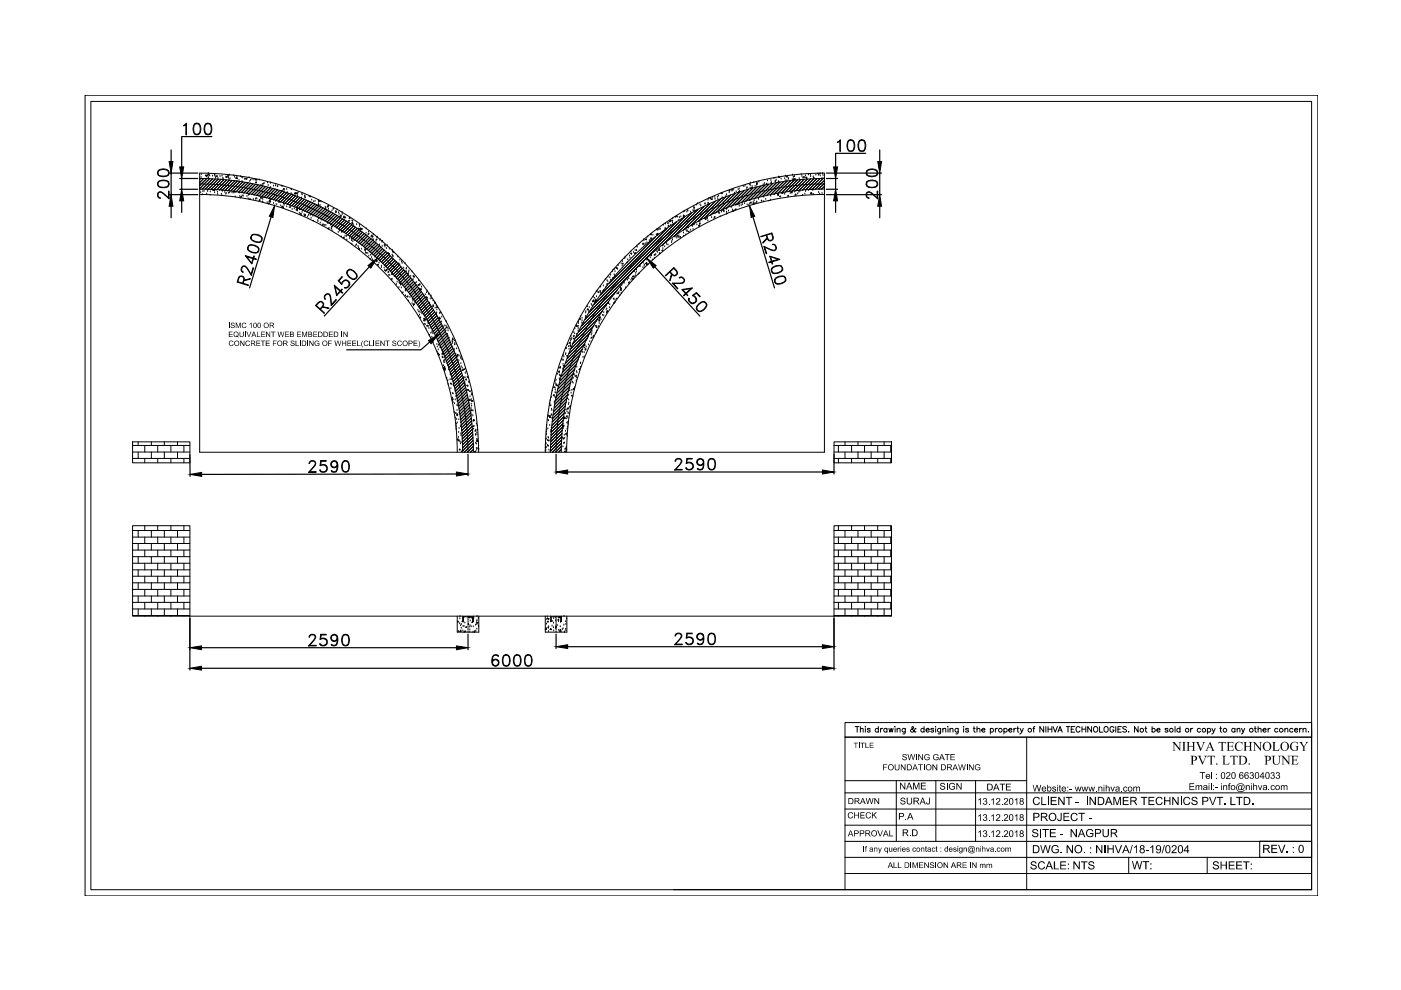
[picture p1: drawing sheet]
<svg xmlns="http://www.w3.org/2000/svg" width="297mm" height="210mm" viewBox="0 0 297 210" stroke-linecap="round" stroke-linejoin="round" font-family="sans-serif">
<!-- layer: 0 -->
<g fill="none" stroke="#000" stroke-width=".21">
<path d="M18 20.2h261.4v169.7h-261.4zM19.3 21.5h258.8v167.1h-258.8zM33.5 38.5a1.92 1.92 0 0 1 2.2 0 .8 .8 0 0 1-.3 1.2 2.21 2.21 0 0 1-1.9-.2l-.1-.4zM33.5 39.3a1.75 1.75 0 0 0 2.2 0M33.5 38.7a1.92 1.92 0 0 1 2.2 0M33.5 36.2a1.52 1.52 0 0 1 2.4 .3v.3a1.35 1.35 0 0 1-2 .5 .75 .75 0 0 1-.4-1.1zM33.5 37a1.92 1.92 0 0 0 2.2 0M33.5 36.3a1.75 1.75 0 0 1 2.2 0M33.6 38.5v1M33.6 36.2v.9M35.6 38.5l.1 .4-.1 .6M35.6 36.2l.1 .3-.1 .6"/>
<path d="M38.9 26.6l.6-.5v2.5h-.1v-2.3l-.5 .4zM41.3 26.2a.8 .8 0 0 1 1.2 .4 1.88 1.88 0 0 1-.3 1.8 .75 .75 0 0 1-1.1-.3 2.01 2.01 0 0 1 .2-1.9zM41.3 28.3l.3 .1 .6-.1M41.3 26.3h.9M41.4 26.2a1.92 1.92 0 0 0 0 2.2M42.1 26.2a1.75 1.75 0 0 1 0 2.2M42.3 36.7a59.2 59.2 0 0 1 59.2 59.2M42.3 37.8a58 58 0 0 1 58.1 58.1M42.3 38.7l.9-.9-.9 .9M42.3 39h.3M42.3 36.7v59.2h132.5v-59.2M42.5 37.8l-.2 .3"/>
<path d="M42.6 37.6h.1M42.7 37h.1M42.8 39h.4M43.3 39h.4M43.6 37.3h.1M43.6 26.2a.8 .8 0 0 1 1.2 .4 2.01 2.01 0 0 1-.2 1.8 .8 .8 0 0 1-1.2-.3 2.01 2.01 0 0 1 .2-1.9zM43.6 28.3l.4 .1 .6-.1M43.6 26.3h1M43.7 37.4h.1M43.7 26.2a1.92 1.92 0 0 0 0 2.2M43.8 37.9l-1.5 1.5M43.8 37.5h.1"/>
<path d="M43.9 39h.3M44 37.2h-.2l.1-.2v.3M44.2 36.8h.1M44.2 37.7h.1M44.2 37h.1v.1zM44.4 37.9l-2.1 2.1 2.2-2.1M44.4 39l.4 .1M44.5 37.3h.1M44.5 26.2a1.92 1.92 0 0 1 0 2.2M45 39.1h.3M45 37.9l-2.2 2.2M45.1 37.3h.1"/>
<path d="M45.5 39.1h.3M45.5 37.2h.1M45.6 37.2h.1M45.6 38l-2.1 2.1 2.2-2.1M45.6 37.5h.1M45.7 37.8h.1M46 39.1l.4 .1M46 37.2l-.1 .2h.2M46 37.3v.1M46.2 37.8h.1M46.6 39.2h.3M46.7 37.4h.1"/>
<path d="M46.9 38l-2.2 2.2M47.1 37.3h.1M47.1 39.2h.4M47.2 37.8h.1M47.3 38h.1M47.5 38.1l-2.2 2.1M47.6 39.2l.4 .1M47.9 37.5h.1M48 38.1l-2.1 2.2M48.1 37.6v-.2l-.1 .2h.1M48.1 39.3h.4M48.2 37.5h.1"/>
<path d="M48.4 37.8h.1M48.5 37.2l-.2 .1 .1 .1 .1-.2M48.6 38.1h.1M48.6 37.1h.1M48.6 38.2l-2.1 2.1M48.7 39.4h.3M48.8 37.9h.1M49.2 38.3l-2.1 2M49.2 39.4l.4 .1M49.6 37.3h.1M49.7 37.5h.1M49.7 39.5h.4"/>
<path d="M49.8 38.4l-2.1 2M50 37.9h.1M50.2 37.8v-.2l-.2 .2h.2M50.2 38.4h-.1M50.2 38.4h.1M50.2 37.5h.1M50.2 39.6h.4M50.3 38.4l-2 2.1M50.3 37.9h.1M50.7 38.3h.1M50.8 39.6l.3 .1M50.9 38.5l-2 2 2-2"/>
<path d="M51 37.5h.1M51.3 37.6h.1M51.3 39.7l.4 .1M51.3 38.5h.1M51.5 38.6l-2.1 2M51.5 37.7h.1M51.6 39.8l1-1-2 2zM51.9 38h.1M51.9 39.8l.3 .1M52 38.7l-2 2 2-2M52.1 39.8l1-.9-2 2zM52.2 37.8l.1 .2-.2-.1 .1-.1"/>
<path d="M52.4 38h.1M52.4 39.9l.3 .1M52.8 37.7h.1M53 38.4h.1M53.1 38.2h.1M53.4 38.1h.1M53.6 39l-1.9 1.9M53.8 38.1h.1M54.2 39.1l-2 1.9M54.2 38.7l.2-.1-.1 .2zM54.3 38l.1 .1h-.3l.2-.1M54.4 38.2h.1"/>
<path d="M54.7 39.2l-1.9 1.9 1.9-1.9M54.9 38.1h.1M55.2 39.3l-1.9 1.9M55.3 39.3h.1M55.6 39.1h.1M55.8 39.4l-2 1.9M55.9 39h.1M56 38.9h.1M56.3 39.5l-1.9 1.9 1.9-1.8M56.7 38.8h.1M56.9 39.3h.1M57.3 39.8h.1"/>
<path d="M57.3 38.8h.1M57.4 38.8h.1M57.8 40l-1.8 1.8M58 39.5h.1M58.4 38.9h.1M58.4 39.4h.1M58.8 39.6h.1M58.9 39.5h.1M59.6 39.5h.1M59.9 39.5h.1M155.5 40l-.1 .1-.1-.1M157.6 39.5h.1"/>
<path d="M157.9 39.5h.1M158.3 40h.1M158.4 39.8h.1M158.9 39.2h.1M159 39.9h.1M159.1 39.3h.1M159.1 38.8h.1M159.4 39.9h-.1l.2-.2v.2M159.5 39.5h.1M159.6 39.9l-3.5 3.4M159.6 39.9l-3.4 3.4M159.8 38.7h.1"/>
<path d="M160.1 39.5h.1M160.4 39.2h.1M160.5 38.7v.2h-.1l.1-.2M160.6 39.1h.1M160.9 38.6h.1M161.3 39.5l-3.2 3.2M161.8 39.2h.1M161.9 39.3h.2M162.1 38.9h.1M162.6 38.9v.2l-.2-.1 .2-.1M162.7 38.4h.1M163 39.1l-3.1 3.1 1.6-1.6"/>
<path d="M163.4 38.3h.1M163.4 38.9h.1M163.5 38.7h.1M163.8 38.9l-1.5 1.5M164.1 37.9h.1M164.3 38.4l.2-.1-.1 .2zM164.5 38.1h.1M164.8 39.9l-.4 .1M165 38.5h.1M165.1 37.5h.1M165.1 37.5l.2 .1v-.1M165.1 38.6h.1"/>
<path d="M165.3 39.8l-.4 .1M165.6 38h.1M165.8 39.7l-.4 .1M166.1 38.5l-2.8 2.8M166.2 38.5l-1.4 1.4M166.3 39.6l-1.4 1.4M166.3 39.6l-.3 .1M166.4 37.9h.1M166.5 37.3h.1M166.5 38.3h.1M166.7 37.5l.2-.1v.1zM166.8 38.3h.1"/>
<path d="M166.8 39.6h-.3M166.9 38.4l-2.8 2.7M167.1 37.8h.1M167.2 38h.1M167.4 39.5h-.4M167.6 38.3l-1.3 1.3M167.8 39.4l1.3-1.3-2.6 2.7zM167.9 39.4l-.3 .1M168 38.1h.1M168 37.1h.1M168.2 37.6h.1M168.4 38.2l-2.7 2.7"/>
<path d="M168.4 37.8v.3h-.3zM168.4 37.3v.1h-.1zM168.4 39.4h-.3M168.5 38.1h.1M168.7 38.1h.1M169 39.3h-.4M169.5 37.9h.1M169.5 39.2l-.3 .1M169.8 38.1l-2.6 2.5M169.9 37h.1M170 37.4h.1M170.1 39.2h-.4"/>
<path d="M170.2 37.8h.1M170.5 37.4v.2h-.2zM170.5 38l-2.6 2.6M170.6 39.2h-.4M170.6 39.2l-1.2 1.2M170.8 37.3h.1M170.9 37.7h.1M171.1 37.6l-.2 .1 .1 .1 .1-.2M171.1 39.1l-.4 .1M171.2 38l-2.5 2.5M171.4 37.1h.1M171.6 39.1h-.3"/>
<path d="M171.8 39.1h.4M171.8 37.2h.1M171.9 37.5h.1M171.9 37.9l-2.5 2.5M172.4 37.5h.1M172.6 37.9l-2.5 2.4M172.6 37.6v.2h-.2zM172.7 39l-.4 .1M172.9 39h.3M173 37.1h.1M173.2 37.9l-2.4 2.4M173.4 39l-1.2 1.2"/>
<path d="M173.4 36.7v.2l.1-.2M173.4 39h.4M173.6 37.2h.1M173.7 36.9h.1M173.9 37.8l-2.4 2.4M173.9 37.3h.1M173.9 36.8h.1M174 39l.8-.8-2 2zM174.3 37.8h.1M174.3 39h-.4M174.4 36.8h.1M174.5 39h.3"/>
<path d="M174.5 37.2h.1M174.5 37.8l-1.1 1.2M174.6 37.8h.1M174.7 39l-1.2 1.1M174.8 37.8h.1M174.8 36.7a59.2 59.2 0 0 0-59.2 59.2M174.8 37.8a58 58 0 0 0-58.1 58.1M174.8 38.9l-1.3 1.2M174.8 39.5l-.6 .6M177.6 30.1l.6-.5v2.5h-.1v-2.2l-.5 .3zM179.9 29.8a.8 .8 0 0 1 1.2 .3 1.94 1.94 0 0 1-.3 1.9 .81 .81 0 0 1-1.1-.4 2.01 2.01 0 0 1 .2-1.8zM179.9 31.9l.4 .1 .5-.1"/>
<path d="M179.9 29.9l.4-.1 .5 .1M180 29.8a1.98 1.98 0 0 0 0 2.2M180.8 29.8a1.98 1.98 0 0 1 0 2.2M182.2 29.8a.8 .8 0 0 1 1.2 .3 2.08 2.08 0 0 1-.2 1.9 .86 .86 0 0 1-1.2-.4 2.01 2.01 0 0 1 .2-1.8zM182.2 31.9l.4 .1 .6-.1M182.2 29.9l.4-.1 .6 .1M182.4 29.8a1.98 1.98 0 0 0 0 2.2M183.1 29.8a1.98 1.98 0 0 1 0 2.2M183.8 38.5a1.92 1.92 0 0 1 2.2 0 .8 .8 0 0 1-.4 1.2 2.21 2.21 0 0 1-1.8-.2l-.2-.4zM183.8 39.3a1.75 1.75 0 0 0 2.2 0M183.8 38.7a1.92 1.92 0 0 1 2.2 0M183.8 36.2a1.52 1.52 0 0 1 2.3 .3v.3a1.35 1.35 0 0 1-2 .5 .75 .75 0 0 1-.3-1.1z"/>
<path d="M183.8 37a1.92 1.92 0 0 0 2.2 0M183.8 36.3a1.75 1.75 0 0 1 2.2 0M183.9 38.5v1M183.9 36.2v.9M185.8 38.5l.2 .4-.2 .6M185.8 36.2l.2 .3-.2 .6M35.7 42v-1.5h.2v1.7l-1.2-1.1a.83 .83 0 0 0-1.1-.2l-.1 .7 .5 .4-.4-.1a.79 .79 0 0 1-.1-1 .55 .55 0 0 1 .8-.1l1.6 1.2M42.3 41.2a54.6 54.6 0 0 1 54.6 54.7M42.3 40.1a55.8 55.8 0 0 1 55.8 55.8M42.4 40.3h.1M42.5 40.9h.1M42.6 41.3h.1"/>
<path d="M42.8 41.3l.1-.2v.2M43 40.6h.1M43.3 40.6h.1M43.8 41.1h.1M43.9 40.3h.1M44 40.6h.1M44.1 40.2l2.2-2.2-2.2 2.2M44.5 41.3h.1M44.6 40.7h.1M45.1 40.3h.1M45.2 40.3l.2-.1-.1 .2zM45.5 40.4h.1"/>
<path d="M45.5 40.9h.1M46.1 40.8h.1M46.1 41.2h.1M46.9 41.2h.1M47 40.4h.1M47.1 41.4h-.2M47.1 41.4v.1M47.2 40.6h.1M47.7 40.8h.1M47.9 41.2h.1M48 41h.1M48.4 41h.1"/>
<path d="M48.6 40.5h.1M48.7 40.9h.1M49.2 40.9h.1M49.4 40.6h.1M49.6 40.9h.1M49.8 40.8h.1M49.9 41.7h.1M49.9 40.8h.1M50.7 40.9h.1M50.8 41.7h.1M50.9 42h.1M51.1 41.7l.1-.1v.2z"/>
<path d="M51.4 41.5h.1M51.6 41.6h.1M51.8 59.4l1.3-.3-.1 .1-1.3 .3M52.4 41.7h.1M52.5 52.8a1.95 1.95 0 0 0 2.2 .6M52.6 42.2h.1M52.7 41.4h.1M52.7 52.1a1.83 1.83 0 0 1 2.2 .6M52.8 52a1.95 1.95 0 0 1 2.1 .7 .77 .77 0 0 1-.7 1 2.16 2.16 0 0 1-1.7-.8v-.4zM52.8 41.3h.1M52.9 52l-.2 .3-.1 .6M52.9 40l.4 .1"/>
<path d="M53 42.1v.2M53 42.1l-.1 .2h.2M53.2 58.3l.4-1.5h.2l-.5 1.6-.8-1.4a.78 .78 0 0 0-1-.5l-.3 .7 .3 .5-.3-.2a.76 .76 0 0 1 .6-1.2l.4 .3 1.1 1.7M53.2 50.5a1.95 1.95 0 0 0 2.1 .7M53.3 55.8l.5-1.5h.1l-.5 1.7-1.4-1.8 2.4 .7-.1 .1-2-.6 1.1 1.5M53.4 49.9a1.98 1.98 0 0 1 2.1 .6M53.4 40.1l.4 .1M53.5 49.7a1.95 1.95 0 0 1 2.1 .7 .77 .77 0 0 1-.7 1 2.16 2.16 0 0 1-1.7-.7v-.4zM53.6 49.8l-.3 .3v.6M53.7 42.3h.1M53.9 40.2l.4 .1M54.2 42.2h.1"/>
<path d="M54.3 42.1h.1M54.5 40.3l.3 .1M54.5 42.2h.1M54.8 52.6v.4l-.3 .5M54.9 41.6l1.9-1.9zM55 40.4l.3 .1M55.1 42.3v.2h-.2l.2-.2M55.4 41.7l1.9-1.9-1.8 1.9M55.4 41.8l-.2 .1 .1 .1 .1-.1M55.5 50.4v.4l-.3 .5M55.5 40.6h.3M55.5 42.1h.1"/>
<path d="M55.6 42.8h.1M55.7 42.9h.1M55.7 42.3h.1M55.8 41.9h.1M56 40.7l.3 .1M56.5 40.8l.4 .1M56.6 43h.1M56.9 43.2h.1M56.9 43.2v.1M56.9 43.1l.2-.1v.2zM57.1 40.9l.3 .1M57.2 42.5v.2h-.2l.2-.2"/>
<path d="M57.2 42.7h.1M57.3 42.4h.1M57.3 42.5h.1M57.4 42.9h.1M57.6 41.1l.3 .1M58 43.1h.1M58.1 41.2l.3 .1M58.3 40.1l-1.8 1.9 1.8-1.9M58.5 42.7h.1M58.6 41.4l.3 .1M58.7 43.4h.1M58.8 40.3l-1.8 1.8"/>
<path d="M59.1 41.5l.3 .2M59.2 42.8h-.1h.2M59.3 40.4l-1.8 1.8M59.5 43.6h.1M59.5 40.5h.1M59.6 41.7l.3 .1M59.7 43.9h.3v-.2l-.2 .2M59.8 40.6l-1.8 1.8M59.8 44h.1M59.9 40.5h.1M60.1 40h.1v.2zM60.1 43.2h.1"/>
<path d="M60.1 44.2h.1M60.1 41.9l.4 .1M60.2 40.3h.1M60.2 43.5h.1M60.3 40.7l-1.8 1.8M60.6 42l.4 .2M60.7 40.9l-1.7 1.8 1.8-1.8M60.8 40.2h.1M60.8 43.9h.1M60.9 43.3l1.8-1.8-1.8 1.8M60.9 40.7l.1 .2h-.2zM61.1 42.2l.4 .1"/>
<path d="M61.3 41l-1.9 1.8M61.3 44h.1M61.6 44h.1M61.6 42.4l.4 .1M61.7 41.2l-1.8 1.8M61.7 40.1h.1M61.7 41.1h.1M61.8 41.2l.2-.1-.1 .2M61.8 40.2h.1M61.9 44.4h.1M62.1 42.6l.3 .1M62.2 41.4l-1.8 1.7"/>
<path d="M62.4 44.3h.1M62.4 41.1h.3v-.2l-.3 .2M62.5 41.1h.1M62.6 42.8l.3 .1M62.8 44.5l.2-.1-.1 .2zM62.8 44.4l.3-.2v.2zM62.9 41.1h.1M62.9 44.1h.1M63 40.9v.1h-.1zM63 44.7h.1M63.1 41.5h.1M63.1 41.7l-1.7 1.8 1.8-1.8"/>
<path d="M63.1 42.9l.4 .2M63.1 44.2h.1M63.2 40.9h.1M63.5 45.2h.1M63.5 44.5h.1M63.6 41.9l-1.8 1.7M63.6 43.1l.9-.9-1.7 1.8zM63.6 43.1l.4 .2M63.8 45.2v.2h-.1zM63.8 45.6h.1M63.9 42h.1M64 41.1h.1"/>
<path d="M64.1 42.1l-1.8 1.7M64.1 41.3h.1M64.1 45h.1M64.1 43.3l.9-.8-1.8 1.7zM64.1 43.3l.3 .2M64.5 45.5h.1M64.5 45.6h.2v.2zM64.6 41.7h.1M64.6 43.6l.3 .1M64.6 41.9h.1M64.6 41.5h.1M64.7 42h.1"/>
<path d="M64.7 45.6h.1M65.1 43.8l.3 .1M65.2 46h.1M65.4 42.6l-1.7 1.8M65.4 42.7l-1.7 1.7M65.4 45.7h.1M65.6 44l.3 .1M65.6 41.5l-.1 .1h.3M65.7 41.8h.1M65.9 42.8l-1.8 1.8M65.9 45.4v.2h-.2zM66 46.3h.1"/>
<path d="M66.1 44.2l.3 .1M66.1 42.4h.1M66.3 46.8l.2-.1-.1 .2M66.3 43.1l-1.7 1.7 1.7-1.7M66.3 45.6l1.8-1.7zM66.3 45.8h.1M66.5 42.8h.1M66.5 44.4l.4 .2M66.8 43.3l-1.8 1.7M66.8 42.7h.1M67.1 44.7l.3 .1M67.2 43.4l-1.7 1.8 1.7-1.7"/>
<path d="M67.4 47h.1M67.4 46.7h.1M67.5 43.2h.1M67.5 42.6h.1M67.5 42.7h.1M67.5 46.4h.1M67.5 44.9l.3 .1M67.5 43.4l.1 .2h-.2l.2-.2M67.6 43.6l-1.7 1.8 1.7-1.8M67.6 42.6l.3-.1-.1 .2zM67.9 43.6h.1M67.9 47.3h.1"/>
<path d="M68 45.1l.3 .2M68.1 42.8h.1M68.1 46.7h.1M68.3 47.8l.1 .1M68.4 47.8h-.1M68.5 47.7h.1M68.5 45.4l.3 .1M68.5 44.1l-1.7 1.7 1.7-1.7M68.8 47.8h.1M68.9 44.3l-1.7 1.7M69 45.6l.3 .2M69 43.9h.1"/>
<path d="M69 44.4h.1M69.1 44.1h.1M69.1 47.8h.1M69.3 44.5l-1.7 1.7M69.4 43.8l.2-.1-.1 .2zM69.4 45.9l.3 .2M69.5 47.4h.1M69.6 43.6v.2l-.1-.1 .1-.1M69.6 48.4v.2M69.6 44.4h.1M69.6 48.4l-.1 .1M69.7 47.3l1.7-1.6-1.6 1.6"/>
<path d="M69.8 44.7l-1.7 1.7M69.8 48.4h.1M69.9 46.1l.3 .2M70.1 47.8h.1M70.1 46.3l.9-.9-1.7 1.7zM70.2 45l-1.7 1.7M70.2 48.5h.1M70.3 48.5h.1M70.4 46.4l.3 .2M70.4 44.7h.1M70.4 48.9h.1M70.4 47.9v.2h-.1z"/>
<path d="M70.6 45.2l-1.7 1.7 1.7-1.7M70.6 44.4h.1M70.7 44.2h.1M70.8 46.7l.3 .1M71.2 44.8h.1M71.3 46.9l.3 .2M71.3 44.9l-.1 .1h-.1l.2-.1M71.3 48.3h.1M71.5 44.5h.1M71.7 49.3h.1M71.7 47.2l.4 .2M71.8 45.9l-1.7 1.7 1.7-1.7"/>
<path d="M71.8 45.1h.1M71.9 45.4h.1M72 49h.1M72 46l.1-.1v.2M72.1 45.8l.2-.2v.2zM72.2 47.5l.3 .2M72.2 46.1l-1.6 1.7M72.3 50.2h.1M72.4 49.2h.1M72.5 45h.1M72.6 45.5h.1M72.6 49.1h.1"/>
<path d="M72.6 49l-.1 .1h.2M72.6 46.4l-1.6 1.6 1.6-1.6M72.6 47.8l.3 .2M72.8 46.1l.2 .1v-.2l-.1 .1M72.9 46h.1M72.9 50.5v-.2l-.1 .2h.1M72.9 49.3l1.7-1.6zM72.9 50.5h.1M73 59.5a.78 .78 0 0 1 .8 .2 .78 .78 0 0 1 .2 .8M73 46.7l-1.6 1.6M73.1 48l.3 .3M73.1 46h.1"/>
<path d="M73.2 50.1h.1M73.3 46.2h.1M73.4 46.9l-1.6 1.7M73.4 50.1h.1M73.5 50.9h.1M73.5 57.7a1.9 1.9 0 0 0 1.7 1.5M73.5 48.3l.3 .2M73.6 59.5l-.4-.1-.3 .2-.5 .7-.7-.8 .8-.9 .1 .1-.7 .8 .5 .7a.87 .87 0 0 1 1-.8 .87 .87 0 0 1 .7 1 .87 .87 0 0 1-1.1 .6h.1a.79 .79 0 0 0 .8-.3 .79 .79 0 0 0 .1-.9M73.8 47.1l-1.6 1.7 1.6-1.6M73.8 57.3a1.07 1.07 0 0 1 1.5 .4l.3 .5a.77 .77 0 0 1-.1 .8 .77 .77 0 0 1-.8 .2 1.59 1.59 0 0 1-1.1-1.8zM73.9 46.9h.1M74 48.6l.3 .2"/>
<path d="M74 57.2a1.72 1.72 0 0 1 1.6 1.5M74.1 50.1l1.6-1.7zM74.1 46.9h.1M74.1 50.6h.1M74.2 57.2l-.5 .3-.1 .4M74.2 46.3v-.2l-.2 .2h.2M74.2 47.4l-1.6 1.6M74.4 48.9l.3 .2M74.5 51h.1M74.5 50.6h.1M74.5 47.3l.3-.1-.1 .2zM74.6 51.8h.1"/>
<path d="M74.6 46.8h.1M74.6 50.8h.1M74.8 46.9h.1M74.8 51.2h.1M74.8 47.5h.1M74.8 49.2l.3 .2M75 47.9l-1.7 1.6M75 47.8h.1M75.1 51h.1M75.3 50.9h.1M75.3 49.5l.3 .2M75.4 48.2l-1.7 1.6"/>
<path d="M75.4 52.1h.1M75.6 51.9h.1M75.6 47.6h.1M75.6 58.5l-.1 .3-.5 .4M75.7 49.9l.3 .2M75.9 52.2h.1M75.9 48.6h.1M76 50l.8-.8-1.6 1.7zM76 52.5h.1M76.1 51.6h.1M76.1 48.7l-1.6 1.6 1.6-1.6M76.2 48.7h.1"/>
<path d="M76.2 50.2l.3 .2M76.2 52.7v.2h-.2zM76.2 47.7h.1M76.2 48h.1M76.3 48.4l.2-.1-.1 .3zM76.5 49l-1.6 1.6M76.6 50.5l.3 .2M76.6 48.5l.1 .1h-.2zM76.7 52.8h.1M76.8 50.6l.8-.8-1.7 1.6zM76.8 48.6h.1M77 50.8l.3 .2"/>
<path d="M77.2 49.5l-1.6 1.6M77.4 52.7h.1M77.4 51.1l.3 .3M77.4 52.8l.1 .2h-.2zM77.5 53.3h.1M77.5 53.7h.1M77.6 49.4h.1M77.6 48.5h.1M77.7 53.7h.1M77.9 51.4l.8-.8-1.7 1.7zM77.9 51.5l.2 .2M77.9 50.1l-1.6 1.6"/>
<path d="M78 53.7h.1M78 49.6l.2-.1-.1 .2zM78.1 49.2h.1M78.2 54.3h.1M78.3 51.8l.2 .2M78.3 50.4l-1.6 1.6M78.4 53.4l1.7-1.6-1.6 1.6M78.4 54.9h.1M78.6 54.1h.1M78.7 52.2l.3 .2M78.8 54.6h.1M78.9 49.8v.3h-.2z"/>
<path d="M78.9 50.4h.1M78.9 54.1h.1M78.9 55h.1M79 55.2h.1M79 50.9l-1.6 1.6M79 50.9l.1-.1 .1 .2M79.1 52.5l.3 .2M79.1 50.2h.1M79.1 50.8h.1M79.2 49.7h.1M79.3 55.3h.1M79.4 51.2l-1.6 1.6"/>
<path d="M79.5 54.5h.1M79.5 52.8l.3 .2M79.7 51.5l-1.6 1.6M79.7 51.2h.1M79.7 50.8h.2v-.1l-.1 .1M79.8 55.5h.1M79.9 50.3h.1M79.9 53.2l.2 .2M79.9 55.4v-.2l-.1 .1 .2 .1M80 50.3h.1M80.1 56.1l.2-.1-.1 .2zM80.3 53.6l.3 .2"/>
<path d="M80.3 55.8h.1M80.4 52.1l-1.6 1.6M80.5 51.9h.1M80.5 55.3h.1M80.5 51h.1M80.6 50.8h.1M80.7 53.9l.2 .2M80.8 52.4l-1.6 1.6M80.9 56.7h.1M80.9 56.4h.1M81 51.4h.1M81 52.2h.1"/>
<path d="M81.1 51.2h.1M81.1 54.2l.2 .3M81.1 51.1v.1M81.1 52.7l-1.6 1.6M81.4 53l-1.6 1.7 1.6-1.7M81.4 56.9h.1M81.4 51.9h.3l-.1 .1zM81.5 54.6l.2 .3M81.5 57.4h.1M81.6 52.4h.1M81.7 56.6h.1M81.7 57.5h.1"/>
<path d="M81.8 53.3l-1.6 1.6M81.8 57.3l.2-.1-.1 .2zM81.9 55l.2 .2M81.9 52.7h.1M82 57.3h.1M82.1 57.2h.1M82.1 53.6l-1.6 1.6M82.1 52.1h.1M82.2 55.4l.3 .2M82.2 53.7l.1-.1v.3M82.4 57.5v.2h-.1zM82.4 54l-1.6 1.6 1.7-1.6"/>
<path d="M82.4 58.4h.1M82.6 52.8h.1M82.6 53.9h.1M82.6 55.8l.2 .2M82.6 58.4h.1M82.8 54.3l-1.6 1.6M83 59.3h.1M83 56.1l.2 .2M83 58.2h.1M83.1 54.6l-1.6 1.6 1.6-1.6M83.1 54.1h.1M83.1 59.2h.1"/>
<path d="M83.2 53.1h.1M83.2 58.3h.1M83.2 54.3h.1M83.2 53.4h.1M83.4 53.5h.1M83.4 54.4h.1M83.4 56.5l.2 .2M83.4 54.9l-1.6 1.6M83.6 53.5l.1 .1M83.6 58.4l.1 .1M83.7 55.2l-1.6 1.7M83.7 56.9l.3 .3"/>
<path d="M84 55.5l-1.5 1.7M84.1 55.6l-1.6 1.6M84.1 59.1h.1M84.1 57.3l.2 .2M84.2 59.8h.1M84.3 54.4h.1M84.4 55.9l-1.6 1.6M84.5 57.7l.2 .3M84.5 55.9h.1M84.6 60h.1M84.7 56.2l-1.6 1.6M84.8 56.1h.1"/>
<path d="M84.8 55.2h.1M84.8 58.1l.2 .2M85 60h.1M85 56.6l-1.6 1.6M85.1 55.5h.1M85.2 58.5l.2 .2M85.3 55.8h.1M85.3 56.9l-1.6 1.6M85.5 58.8l.3 .3M85.6 57.2l-1.6 1.6M85.6 56.9h.1M85.8 57.4h.1"/>
<path d="M85.9 59.3l.2 .3M85.9 57.6l-1.6 1.6M85.9 55.9h.1M85.9 57.5l.2-.1v.2zM86.1 57.1h.1M86.2 57.9l-1.6 1.6 1.6-1.6M86.2 56.9h.1M86.2 59.7l.2 .2M86.5 58.3l-1.6 1.6M86.5 57.9l-.1 .1 .2 .1-.1-.2M86.7 57.7h.1M86.7 57.4h.1"/>
<path d="M86.8 58.6l-1.6 1.6 1.6-1.6M87.1 59l-1.6 1.6M87.1 58.6h.1M87.4 59.3l-1.6 1.6M87.4 57.7h.1M87.6 58.6h.1M87.6 59.3h.1M87.7 59.7l-1.6 1.6M87.7 58.6h.1M87.8 58.6v.2l-.1-.1 .2-.1M88.3 59.9h.1M88.8 59.5h.1"/>
<path d="M128.4 59.2h.1M128.7 59.5h.1M128.9 59.7h.1M128.9 58.8h.1M129.3 58.9h.1M129.5 58.3h.1M129.5 59.4h.1M129.8 57.6h.1M129.9 57.4h.1M130.1 58.8l-.2 .1 .1 .1M130.1 58.8v.1M130.2 57.2h.1"/>
<path d="M130.2 58.3h.1M130.3 58.5h.1M130.4 57.6h.1M130.6 56.8l.2-.1v.2zM130.9 57.1h.1M130.9 59.7l-.2 .2M131.1 56.3h.1M131.2 59.3l-.2 .3M131.6 58.8l-.2 .3M131.7 56h.1M131.9 56.4h.1M132 55.5h.1"/>
<path d="M132 58.5l-.3 .2M132 56h.1M132.1 56h.1M132.3 58.1l-.2 .2M132.5 54.8h.1M132.5 54.5h.1M132.7 57.7l-.3 .3M133 59.4h.1M133 57.3l-.2 .2M133 55.6l-.1 .1M133.1 55.1h.1M133.1 58.9h.1"/>
<path d="M133.3 59.1h.1M133.4 56.9l-.3 .3M133.4 59.9h.1M133.5 54.3h.1M133.6 54.7h.1M133.7 53.4h.1M133.7 56.5l-.2 .2M133.7 53.8l.2-.1v.2zM133.8 59.4h.1M133.9 59.1h.1M134.1 59.1h.2l-.1 .1zM134.1 56.1l-.2 .2"/>
<path d="M134.2 58.8h.1M134.2 58.7h.3l-.1-.2-.2 .2M134.3 53.6h.1M134.5 57.6h.1M134.5 55.8l-.3 .2M134.7 53.1h.1M134.7 53.7v-.1l-.2 .1h.2M134.8 58h.1M134.8 58.5h.1M134.8 57l.2-.1-.1 .3-.1-.1M134.9 55.4l-.3 .2M134.9 53.1h.1"/>
<path d="M134.9 57.6h.1M135 53.1h.1M135 52.2h.1M135.1 52.4h.1M135.3 55l-.3 .2M135.5 51.8h.1M135.5 57.9l-.1 .2M135.6 54.6l-.2 .3M135.7 56.5h.1M136 54.2l-.2 .3M136.3 56.8h.1M136.4 55.8h.1"/>
<path d="M136.4 51.6v.1h-.2zM136.4 53.9l-.2 .2M136.5 50.8h.1M136.5 51h.1M136.5 51.9h.1M136.6 56.5h.1M136.6 56.2h.1M136.8 51.7h.1M136.8 53.6l-.2 .2M136.9 50.8l.2-.1-.1 .1zM137 56l.2-.1v.2zM137.1 55.9h-.2l.2-.3v.3"/>
<path d="M137.2 51.5h.1M137.2 55.2h.1M137.2 56.1h.2M137.2 56.1l.1 .1M137.2 53.2l-.3 .2M137.3 50.2h.1M137.6 52.8l-.2 .2M137.7 51h.1M137.8 55.6h.1M137.9 54.7h.1M138 50.6h.1M138 52.5l-.2 .2"/>
<path d="M138 50.8h.1M138 49.8h.1M138 49.7v-.1l-.1 .1h.2M138 53.9v.2h-.1M138.1 54.2h.1M138.2 50.6h.1M138.3 55.1h.1M138.4 49.9h.1M138.4 52.2l-.2 .2M138.7 54.8h.1M138.9 51.8l-.3 .2M138.9 53.9l-.2 .2h.2l-.1-.2"/>
<path d="M138.9 50.2l-9.7 9.9M139 54h.1M139.1 49.8h.1M139.2 48.7h.1M139.2 49.7l.2-.2v.3zM139.3 53.3h.1M139.3 51.5l-.3 .2M139.4 53.5h.1M139.4 48.8h.1M139.4 49.8v.1M139.5 49.7h.1M139.6 48.7h.1"/>
<path d="M139.7 51.1l-.3 .3M139.8 52.8h.1M139.8 53.8h.1M139.8 52.8v.3l-.2-.1 .2-.2M139.9 48.6h.1M139.9 53.7h.1M140 48.6h.1M140.1 50.8l-.3 .2M140.5 50.5l-.2 .2M140.5 51.9v.2h-.1zM140.5 53v.2l-.2-.1 .2-.1M140.5 52.7h.1"/>
<path d="M140.6 47.8h.1M140.9 52.3h.1M141 50.2l-.3 .2M141 48.5h.1M141.1 48.5h.1M141.1 47.5h.1M141.3 51.6h.1M141.4 51.9h.1M141.4 49.9l-.3 .2M141.4 48.4l-14.1 14.2M141.6 47.4h.1M141.6 51.9h.1"/>
<path d="M141.8 47.4h.1M141.8 47.8v.1h-.2zM141.8 49.5l-.3 .2M142.1 57.6l.9 .8 .2-.1 .4-.4-.8-1-1.7 1.6v-.1l1.8-1.7 .6 .7a.67 .67 0 0 1 0 .8 .67 .67 0 0 1-.6 .3l-.9-.8M142.1 46.7l.1 .3-.3-.1zM142.2 47.8h.1M142.2 46.9h.1M142.2 49.2l-.2 .2M142.4 51.4h.1M142.4 58.1l-.3 1.4 .4-1.3M142.5 51.1h.1M142.5 46.8l.1-.1v.2z"/>
<path d="M142.6 47.3h.1M142.6 50.8h.1M142.6 46.4h.1M142.7 48.9l-.3 .2M143.1 48.6l-.3 .2M143.1 50.3h.1M143.2 46.1h.1M143.4 47.1l-17.4 17.4M143.4 45.8l.1 .1h-.2l.2-.1M143.5 50.5h.1M143.6 48.3l-.3 .2M143.6 50v.1l-.1-.1h.2"/>
<path d="M143.7 46h.1M143.9 50.3h.1M143.9 46.7h.1M143.9 50h.1M144 48l-.3 .3M144.1 46.1h.1M144.2 50.1l.1 .2h-.2M144.3 50.1l-.2 .1M144.4 46h.1M144.5 47.8l-.3 .2M144.9 44.9h.1M144.9 45.8h.2l-.1 .1z"/>
<path d="M144.9 45.8h.1M144.9 49.4h.1M144.9 50.1h.1M144.9 47.4l3.1-3-7.5 7.5M144.9 47.4l-4.5 4.6M144.9 47.5l-.2 .2M145.1 46.1l-16.1 16M145.1 45.9h.1M145.1 46l-16.1 16.1M145.1 44.8h.1M145.4 47.2l-.3 .2M145.4 49.8h.1"/>
<path d="M145.5 48.8h.1M145.6 45h.1M145.6 49.1h.1M145.7 48.9h.1M145.8 44.6h.1M145.8 48.3h.1M145.8 44.7h.1M145.8 46.9l-.3 .2M145.9 49.1l.2-.1-.1 .2zM145.9 48.2l.1 .1h-.2M146.3 46.7l-.3 .1M146.4 45h.1"/>
<path d="M146.4 48.8h.1M146.6 46.5l-3.7 3.7M146.8 46.4l-.3 .2M146.8 48h.1M146.9 44.6h.1M146.9 48.6h.1M147 47.7h.1M147.1 43.8h.1M147.1 44.8h.1M147.2 47.7h.1M147.2 43.9v.2h-.1zM147.2 46.1l-.3 .2"/>
<path d="M147.3 44.7h.1M147.7 43.5h.1M147.7 45.9l-.3 .2M147.7 47.7h.1M147.9 43.2h.1M147.9 44.5h-.2M148 45.7l-3.2 3.2M148.1 47.9l.2-.2v.2zM148.2 45.6l-.3 .2M148.3 47.5h.1M148.3 48.1h.1M148.4 47.1h.1"/>
<path d="M148.4 43.4h.1M148.5 47.5h.1M148.6 43.6h.1M148.6 45.4l-.3 .1M149.1 45.1l-.3 .2M149.3 43.8l-2.7 2.7M149.3 43.7l-2.7 2.8M149.4 43.3h.1M149.5 43.2h.1M149.6 44.9l-.3 .1M149.6 46.3l.1 .2h-.2l.2-.2M149.9 46.3h.1"/>
<path d="M150 46.3h.1M150.1 43.1h.1M150.1 46.8h.1M150.1 44.7l-.3 .1M150.1 42.5h.1M150.2 43.1h.1M150.3 42.1h.1M150.5 43.2l-5.6 5.7M150.5 43.2l-2.5 2.5M150.5 44.4l-.3 .2M150.6 41.9l-.1 .1M150.6 42.2h.1"/>
<path d="M150.9 46.1h.1M150.9 42.1l.1 .2M151 42.1l-.2 .2h.2M151 42h.1M151 44.2l-.3 .1M151.4 46.4h.1M151.5 46.1h.1M151.5 44l-.3 .1M151.6 41.9h.1M151.6 42.2h.1M151.6 46.1h.1M151.6 45.2h.1"/>
<path d="M151.7 42.7l-5.2 5.1M151.7 42.6l-5.2 5.2M152 43.8l-.3 .1M152.1 41.8h.1M152.2 42.2h.1M152.4 41.6h.1M152.4 44.9h.1M152.4 45.2h.1M152.5 43.6l-.3 .1M152.6 45.3h.1M152.7 45.9h.1M152.8 42.2l-4.8 4.8"/>
<path d="M152.9 40.9h.1v.2l-.1-.1M153 45h.1M153 43.3l-.3 .2M153.1 42.1h.1M153.1 41.1h.1M153.1 41.9h.1M153.4 44.5l.1 .2h-.2zM153.5 44.8h.1M153.5 44.9h.1M153.5 43.1l-.3 .2M153.9 41.7l-4.5 4.6M153.9 44.2h.2l-.1 .1-.1-.1"/>
<path d="M153.9 41.6h.1M154 42.9l-.3 .2M154 42.9l-2.2 2.2M154.1 41.3h.1M154.1 45h.1M154.1 45.3h.1M154.1 45.3v.1M154.5 44.7h.1M154.5 42.8l-.4 .1M154.6 40.9h.1M154.7 40.5h.1M154.7 40.3l-.1 .2h.1v-.2"/>
<path d="M154.9 41.4l-4.3 4.2M155 42.6l-.4 .1M155 40.3h.1M155 44h.1M155.2 40.5h.1M155.3 44.5h.1M155.4 44.8h.1M155.4 40.4h.1M155.5 42.4l-.3 .1M155.5 44.8v-.1l-.1 .1M155.7 44.7h.1M155.7 41h.1"/>
<path d="M155.9 41l-1.9 1.9M156 44.5h.1M156 43.6h.1M156 42.2l1.8-1.8-3.7 3.7zM156 42.2l-.3 .1M156 43.4h.1M156.1 40.7h.1M156.5 40.2h.1M156.5 42l-.3 .2M156.5 43.2v.2l-.2-.1M156.7 40h.1M156.7 43.7h.1"/>
<path d="M156.8 40.6h.1M156.8 43.3h.1M156.8 40.5v.2h-.2zM156.8 40.7l-1.8 1.8M156.9 40.7l-3.9 3.9M157 41.9l-.4 .1M157.1 43.6h.1M157.4 43.4h.1M157.5 41.7l-.3 .1M157.9 43.2h.1M158 41.5l-.3 .2M158.4 43.4h.1"/>
<path d="M158.5 41.4l-.3 .1M158.7 43.6h.1M158.7 40.1l-3.6 3.6M158.9 42.5h.1M158.9 41.3l1.6-1.6-3.4 3.3M159 43.2h.1M159 41.2l-.3 .1M159.2 42.8l.1 .3-.2-.1 .2-.2M159.6 41.1l-.4 .1M159.7 42.9h.1M159.8 41l-1.7 1.7M159.9 43v.3l-.3-.1z"/>
<path d="M159.9 42.6h.1M160.1 40.9l-.4 .1M160.1 43.1h.1M160.4 43h.1M160.4 42.8h.1M160.6 40.8l-.4 .1M160.6 40.8l1.6-1.6-3.2 3.2zM160.8 42.2h.1M161.1 40.7l-.4 .1M161.4 42.6h.1M161.5 42.7h.1M161.6 41.7l3-2.9-2.9 2.9"/>
<path d="M161.6 40.6h-.4M161.9 42.8h.1M161.9 41.8h.1M162 52.3l1.4 .7a.78 .78 0 0 0 1.2-.2 .84 .84 0 0 0-.4-1h-.4l.4 .1 .3 .7a.49 .49 0 0 1-.7 .4l-1.8-.8 .4 1.6h.2l-.5-1.5M162.1 40.4l-.3 .1M162.3 42.3h.1M162.3 40.4l-1.5 1.5M162.5 41.5l2.9-2.9-2.9 2.9M162.6 49.8l.4 1.1h.6l.2-.2-.2-1.2-2.3 .7 2.4-.8 .3 .9a.67 .67 0 0 1-.5 .7 .67 .67 0 0 1-.8-.3l-.2-.8M162.6 40.3l-.3 .1M162.6 50.4l-.9 1 .1 .2 .9-1.1M163.1 42.5h.1"/>
<path d="M163.1 42.5l-.2 .1M163.2 40.2l-.4 .1M163.2 54.4l1.8 .6-2 .6v.1l2.4-.7-2.2-.7 .5 1.7h.1l-.4-1.6M163.4 42.5h.1M163.4 41.6h.1M163.7 57l-.1 .4 .3 .5M163.7 40.1l-.3 .1M163.8 56.7a2 2 0 0 1 1.9-.3 .73 .73 0 0 1 0 1.2 2.11 2.11 0 0 1-1.9 .3 .85 .85 0 0 1 0-1.2zM164.1 41.3h.1M164.2 40l-.3 .1M164.3 59.2l.1 .6 .2 .3M164.5 58.9a2.18 2.18 0 0 1 1.8-.3 .78 .78 0 0 1 0 1.2 2.06 2.06 0 0 1-1.8 .4 .82 .82 0 0 1 0-1.3z"/>
<path d="M164.8 41.2h.1M164.9 41.4h.1M165.1 41.2v.2h-.2zM165.3 41.7l.2-.1-.1 .1zM165.6 56.4l.2 .3v.6M165.6 40.9h.1M165.7 56.5a2.02 2.02 0 0 0-2.1 .6M165.7 40.9h.1M165.9 41.1h.1M165.9 57.2a1.95 1.95 0 0 1-2.1 .6M166 41h.1M166.2 58.6l.3 .3v.6"/>
<path d="M166.4 41.2h.1M166.4 58.7a2.02 2.02 0 0 0-2.1 .7M166.6 59.4a1.95 1.95 0 0 1-2.1 .6M167.2 41.6h-.2l.1-.2 .1 .2M167.6 41h.1M167.7 40.7l.2-.1v.2zM167.8 40.8h.1M167.9 41h.1M168.5 40.7h.1M168.5 41.4l.2-.3 .1 .3zM169.1 41.1h.1M169.4 40.8h.1"/>
<path d="M169.6 40.6h.1M170.2 41.4h.1M170.6 41.1h.1M170.8 40.6h.1M171.4 40.3h.1M171.9 41.1h.1M172.1 40.9h-.2l.1 .2 .1-.2M172.1 40.3h.1M172.2 41.2h.1M172.3 40.4h.1M172.5 41.2h.1M173.6 40.8h.1"/>
<path d="M173.8 41.1h.1M173.8 40.2h.1M174.3 41h.1M174.8 41.2a54.6 54.6 0 0 0-54.7 54.7M174.8 40.1a55.8 55.8 0 0 0-55.8 55.8M186 42v-1.5h.1v1.7l-1.2-1.1a.85 .85 0 0 0-1-.2l-.1 .7 .4 .4-.3-.1a.79 .79 0 0 1-.1-1 .55 .55 0 0 1 .8-.1l1.5 1.2M51.4 60l.3-.7-.1-.4-.5-.3h-.2l-.5 1.1 2.3 .7-.1 .1-2.3-.7 .2-.9a.66 .66 0 0 1 .7-.4 .66 .66 0 0 1 .6 .4l-.2 1.2M67.9 65.5l.6-.9v-.3l-.6-.3-.8 .8 1.7 1.5-.1 .1-1.8-1.6 .6-.7 .5-.2a.67 .67 0 0 1 .5 1l-.6 .7M68.4 65l1.4 .3-1.5-.2M70.2 64.6l1-1.1 .1 .1-1.1 1.2-.2-2a.49 .49 0 0 0-.8-.4l-.3 .4v.7l-.2-.4 .1-.4 .5-.4a.57 .57 0 0 1 .8 .4l.2 2M71.4 62.5l1.1-1.2 .1 .1-1.2 1.3-.5-2.2 1.8 1.6-.1 .1-1.6-1.4 .5 1.8M73.6 60.9l-.4 .1"/>
<path d="M84 60.3h.1M84.6 61h.1M84.9 60.1v-.2l-.2 .1 .2 .1M84.9 60.5h.1M85.1 61h.1M85.2 62.1h.1M85.4 62.1h.1M85.9 61.6h.1M86 61.7h.1M86 62.7h.1M86 61.5h.1M86.2 62.9h.2v-.1l-.1 .1"/>
<path d="M86.5 62.9h.1M86.5 60.1l.2 .3M86.6 63.8h.1M86.9 60.5l.2 .3M86.9 63.1h.1M87.2 60.9l.2 .3M87.2 62.9h.1M87.4 64.4h.1M87.4 63.1l1.7-1.6-1.6 1.6M87.4 63.4h.1M87.5 63.5h.1M87.5 61.3l.3 .3"/>
<path d="M87.5 63.8h.1M87.7 64.9h.1M87.7 64.4l.1 .2h-.2l.2-.2M87.8 61.8l.3 .3M87.9 64.6h.1M88 60l-1.7 1.6M88.1 60.1h.1M88.1 64v.1M88.1 62.2l.2 .3M88.2 60.4l-1.6 1.6M88.2 64.3l1.7-1.7zM88.5 62.7l.2 .2"/>
<path d="M88.5 60.7l-1.6 1.7M88.6 65.8h.1M88.6 60.5h.1M88.7 60.6h.1M88.8 61.1l-1.6 1.6 1.6-1.6M88.8 63l.8-.8-1.6 1.7zM88.8 67.1h.1M88.8 63.1l.2 .3M88.8 66.1h.1M88.9 65.2h.1M88.9 66.8h.1M89 61.3h.1"/>
<path d="M89 60.2v.2h-.1l.1-.2M89 67.3l.2-.1v.2zM89 60.3h.1M89.1 61.4l.2-.2v.2zM89.1 63.5l.2 .3M89.2 66.3h.1M89.3 61.8l-1.6 1.7M89.4 60.9h.1M89.4 63.9l.2 .3M89.5 66.5h.1M89.6 64.2l.8-.8-1.6 1.6zM89.7 64.4l.2 .3"/>
<path d="M89.8 67.7h.1M90 68.7h.1M90 66.9h.1M90 64.9l.2 .3M90 67l1.7-1.7-1.7 1.7M90 67.7h.1M90 67.7l.1 .3h-.3zM90.1 63l-1.6 1.6M90.2 62.5h.1M90.2 68.8h.1M90.2 67.9h.1M90.3 65.3l.2 .3"/>
<path d="M90.3 69.7h.1M90.4 63h.1M90.4 62.1h.1M90.4 63.1l.2-.1v.2zM90.6 61.7h.1M90.6 65.7l.2 .3M90.6 63.6h.1M90.6 69v.1h-.1l.1-.1M90.6 63.8l-1.6 1.6 1.7-1.6M90.8 69.2h.1M90.8 66.2l.2 .3M90.8 68.4l-.1 .1h.2"/>
<path d="M90.9 62.4h.1M90.9 64.1l-1.6 1.7 1.6-1.6M90.9 62.3h.1M90.9 69.6h.1M91 71.1h.1M91.1 66.5l.8-.8-1.6 1.7zM91.1 64.3h.1M91.1 66.6l.2 .3M91.2 64.6l-1.7 1.6M91.2 63.4h.1M91.3 71.7h.1M91.4 62.8h.1"/>
<path d="M91.4 70.7h.1M91.4 64.9l-1.7 1.7 1.7-1.7M91.4 69.4l1.7-1.6-1.7 1.7M91.4 69.6h.1M91.4 67.1l.2 .3M91.5 63.3h.1M91.6 71.5h.1M91.6 70.5h.1M91.6 70.3h.1M91.7 67.6l.1 .3M91.7 71.7l.2-.1v.2zM91.8 70.8h.1"/>
<path d="M91.8 63.8h.1M91.8 64.8h.1M91.8 72.6h.1M91.9 70.3l1.7-1.7zM91.9 64.8v.1h-.2l.2-.1M91.9 68l.2 .3M92.2 66.1l-1.7 1.7M92.2 68.5l.1 .3M92.2 65.3h.1M92.3 64.3h.1M92.3 64.2l-.2 .1h.2v-.1M92.4 66.5l-1.7 1.7"/>
<path d="M92.4 71.5h.1M92.5 69l.1 .3M92.5 69l.8-.8-1.6 1.7zM92.5 64.8h.1M92.5 65.2h.3v-.3l-.3 .3M92.5 66.7h.1M92.6 66.3h.1M92.6 66.9l-1.6 1.7M92.6 65.7h.1M92.6 73h.1M92.7 74.6h.1M92.7 73.6h.1"/>
<path d="M92.7 69.4l.1 .4M92.8 72.3h.1M92.8 75l.2-.1-.1 .2-.1-.1M92.9 67.4l-1.7 1.6M92.9 74.2h.1M92.9 75.1h.1M92.9 69.9l.2 .3M93 73.2h.1M93.1 67.5l.2 .1v-.2l-.1 .1M93.2 67.4h.1M93.2 75.3h.1M93.2 70.4l.1 .3"/>
<path d="M93.2 66.5h.1M93.3 66.3h.1M93.3 73.7h.1M93.4 70.9l.2 .3M93.4 73.6l.1 .1M93.5 66.3h.1M93.6 68.3h.1M93.6 67.2h.1M93.6 71.3l.2 .4M93.8 69l-1.7 1.7M93.8 74.5h.1M93.8 75.7h.1"/>
<path d="M93.9 71.8l.1 .3M93.9 75.8v-.2l-.1 .2h.1M93.9 69.3h.1M93.9 75.1h-.2l.2-.3v.3M94 69.4l-1.7 1.8 1.7-1.7M94 78.1h.1M94 77.6h.1M94.1 76.5h.1M94.1 78.3l.2-.2v.3zM94.1 76.8h.1M94.1 72.3l.1 .3M94.2 69.9l-1.7 1.7"/>
<path d="M94.2 78.8h.1M94.3 76.9h.1M94.3 77.9h.1M94.3 76.4h.1M94.3 77.8v.2h-.2zM94.3 69.1h.1M94.3 75.9h.1M94.3 72.8l.1 .3M94.4 72.9l.9-.8-1.8 1.7zM94.4 78.6h.1M94.4 70.3l-1.7 1.7M94.4 78.3h.1"/>
<path d="M94.5 69.8h.1M94.5 70.1h.1M94.5 73.3l.2 .3M94.6 69.2h.1M94.6 70.7l-1.7 1.7M94.6 68.2h.1M94.7 73.8l.2 .3M94.7 69.3l.1 .2h-.2l.2-.2M94.8 71.2l-1.7 1.7M94.9 70.9h.1M95 74.3l.8-.9-1.7 1.7zM95 71.2h.1"/>
<path d="M95 74.3l.1 .3M95 70.1h.1M95 69.7h.1M95 71.6l-1.7 1.7M95.1 78.4h.1M95.2 74.8l.1 .3M95.2 71.5l-.2 .1M95.2 71.5v.2l-.2-.1M95.3 75.3l.2 .3M95.4 72.5l-1.7 1.8 1.8-1.8M95.5 79.5h.1M95.5 75.7l.1 .4"/>
<path d="M95.6 79.4v.1M95.6 72.9l-1.7 1.8M95.7 76.2l.1 .4M95.8 72.4h.1M95.9 76.8l.1 .3M95.9 72l.2-.1v.2zM95.9 72.8h.1M96 71.8h.1M96 72.4h.1M96 73.9l-1.7 1.7M96.1 77.3l.1 .3M96.2 74.3l-1.8 1.8"/>
<path d="M96.3 77.8l.1 .3M96.3 74.1h.1M96.4 73.1h.1M96.4 74.8l-1.8 1.7M96.4 78.3l.1 .3M96.4 72.8h.1M96.5 72.1l-.1 .1 .2 .1M96.6 75.2l-1.8 1.8M96.6 78.8l.1 .3M96.6 75.1h.1M96.7 73.1h.1M96.7 75.7l-1.7 1.8 1.7-1.8"/>
<path d="M96.7 79.3l.1 .3M96.8 74h.1M96.9 75.8h.1M96.9 76.2l-1.8 1.8 1.8-1.8M96.9 79.8l.1 .3M96.9 75.2l.2-.1v.2zM97 75.3v.3l-.2-.1zM97.1 76.7l-1.8 1.7M97.2 77h.1M97.2 77.1l-1.7 1.9M97.3 76.5h.1M97.3 75.5h.1"/>
<path d="M97.4 74.5h.1M97.4 77.6l-1.8 1.8M97.6 78.1l-1.8 1.8M97.7 75.8h.1M97.7 78.6l-1.8 1.8 1.8-1.8M97.7 76h.1M97.7 77.1h.1M97.8 75.5h.1M97.8 77.8h.1M98 78.1h.1M98 76.2v-.2l-.1 .2h.2M98.1 78.4v.2l-.1-.1 .2-.1"/>
<path d="M98.2 78.5h.1M98.4 78.2l.1 .2h-.2zM98.6 79.2h.1M98.7 78.2h.1M98.8 78.9h.1M118.2 79.4h.1M118.4 78.9l.2-.2v.2zM118.7 79.5h.1M118.7 79.6l.2-.1v.2zM118.7 77.8l.1 .2h-.2l.2-.2M118.8 77.9h.1M118.9 79.8h.1"/>
<path d="M119.1 76.3h.1M119.3 78.2h.1M119.4 76.3h.1M119.4 77.3h.1M119.4 76.4h.1M119.4 75.4h.1M119.4 78.4h.1M119.4 77.5h.2l-.1 .1zM119.5 75.7h.1M119.7 77.6h.1M119.9 75.2h.1M120 75h.1"/>
<path d="M120 73.7l.1 .1M120.1 73.7l-.2 .1h.2M120.1 75.4h.2v.1zM120.2 79.8l-.1 .3M120.3 73.1h.1M120.4 79.3l-.1 .3M120.5 73.5h.1M120.5 78.8l-.1 .3M120.7 74h.1M120.7 72.8l.2-.3v.3zM120.7 78.3l-.1 .3M120.8 73.3l.2-.1v.2z"/>
<path d="M120.9 77.8l-.2 .3-1.7 1.7M120.9 73.2h.1M120.9 74.2h.1M121 72.3h.1M121 71.3h.1M121 77.3l-.1 .3M121.1 71.9h.1M121.1 72h.1M121.2 71.8h.1M121.2 76.8l-.1 .3M121.4 72.9h.1M121.4 76.2l-.1 .4"/>
<path d="M121.5 71.2h.3l-.1 .1zM121.6 79.2l-3.3 3.2M121.6 79.2l.1-.1v.3h-.2M121.6 79.2l-1.7 1.7-.1 .3M121.6 75.7l-.1 .4M121.7 70.5h.1M121.7 71.7l.1 .1h-.2zM121.8 75.3l-.1 .3M121.8 70.8h.1M121.8 75.1l2.2-2.2-4.1 4.1M121.8 75.1l-1.9 1.9M121.9 69.7h.1"/>
<path d="M121.9 79.7h.1M122 74.8l-.2 .3M122 79.9h.1M122.2 74.3l-.2 .3M122.2 69h.1M122.2 79.8h.1M122.2 77.3l-3.4 3.4M122.2 69.1l.2-.1v.3zM122.3 70.9h.1M122.3 78.8h.1M122.3 77.9h.1M122.3 79h.1"/>
<path d="M122.4 73.8l-.1 .3M122.6 70.1h.1M122.6 69.2h.1M122.6 69.6h.1M122.6 76.2l-3.6 3.6M122.6 73.3l-.1 .3M122.6 68.2h.1M122.6 68.6h.1M122.6 70.4l6.4-6.4zM122.8 75.9h.1M122.8 72.8l-.1 .3M122.9 78.2v.2h-.1z"/>
<path d="M122.9 67.8h.1M123 67.5v.2l-.1-.1zM123 75.2l-3.7 3.7M123 72.3l-.1 .3M123.1 67.1h.1M123.1 77.9h.1M123.1 77.1h.1M123.1 77h.1M123.2 71.8l-.1 .3M123.4 68.5h.1M123.4 67.5h.1M123.4 68h.1"/>
<path d="M123.4 74.1l-3.8 3.9 3.9-3.9M123.5 71.3l-.2 .4M123.5 74.7h.1M123.6 75.8h.1M123.7 68.5h.1M123.7 70.9l-.1 .3M123.9 74.8h.1M123.9 75.7h.1M123.9 73.8h.1M123.9 70.4l-2.4 2.4M123.9 73.1l.1-.1v.3l-.2-.1M124 70.4l-.2 .3"/>
<path d="M124.1 67.7l22.5-22.5-22.6 22.5M124.1 67.4h.1M124.2 67.1h.1M124.2 66.3h.1M124.2 66.1h.1M124.2 74h.1M124.2 74l-.2 .2h.2v-.2M124.2 69.9l-.2 .3M124.3 73.6h.1M124.4 69.4l-.2 .4M124.5 65h.1M124.5 71.7l-4.2 4.3 4.2-4.2"/>
<path d="M124.6 65.5l.1 .2M124.7 65.5l-.2 .2h.2M124.7 69l-.2 .3M124.7 71.5h.1M124.8 65.8h.1M124.8 73.1h.1M124.9 66.2h.1M124.9 65.2h.1M124.9 68.5l-.1 .3M125.1 72.4h.1M125.2 70.4l-4.5 4.6 2.1-2.1M125.2 68l-.2 .3"/>
<path d="M125.3 71.8h.1M125.3 64.5h.1M125.3 71h.1M125.4 71.7h.1M125.5 64.7h.1M125.5 70.7h.1M125.5 70.3h.1M125.5 67.6l-.2 .3M125.5 69.9l-.1 .1M125.7 64.9h.1M125.7 64.1h.1M125.7 71.5l.2-.1-.1 .2z"/>
<path d="M125.7 64h.1M125.7 67.1l-.1 .3M125.8 63h.1M125.8 71.3h.1M125.9 69.1l-4.8 4.8M125.9 63.6v.3l-.2-.1zM126 66.6l-.2 .3M126.1 63.2h.1M126.2 69.2h.1M126.3 70.7h.1M126.3 66.2l-.2 .3M126.3 63.9l-.2 .1 .1 .1 .1-.1"/>
<path d="M126.3 63.6h.1M126.3 66.1l-3 3M126.3 63.5l.1 .2h-.2zM126.4 69.4l.2-.1-.1 .2zM126.4 62.9h.1M126.4 61.8h.1M126.4 70.4h.1M126.4 69.2h.1M126.5 68.1h.1M126.5 70.4h-.1M126.6 70.1h.1M126.6 65.7l-.2 .3"/>
<path d="M126.6 61.8h.1M126.7 67.6l-5.2 5.2M126.8 61.9l.2-.1-.1 .2zM126.8 65.3l-.1 .3M126.9 69.3h.1M127 68h.1M127 67.9h.1M127 68.6h.1M127.1 67.6h.1M127.1 64.9l-.1 .3M127.1 67.9l.1 .1h-.2zM127.2 61.8h.1"/>
<path d="M127.3 62.1h.1M127.3 61.8h.1M127.3 67.2l-.2 .1 .2 .1v-.2M127.3 60.9h.1M127.4 67.8h.1M127.4 64.4l-.2 .3M127.7 63.9l-.2 .3M127.8 66.9h.1M127.8 65.9l-5.7 5.7 2.5-2.5M127.9 60.6h.1M127.9 61.7h.1M128 61.5v.1"/>
<path d="M128 66.3h.1M128 66.9h.1M128 63.5l-.2 .3M128 61.5l-.1 .2M128.3 63.1l-.2 .3M128.4 61h.1M128.5 65.7h.1M128.6 64.9h.1M128.6 66.4h.1M128.7 65.5h.1M128.7 62.7l-.3 .2M128.7 60.5h.1"/>
<path d="M128.7 60.4h.1M128.7 60.2h.1M128.8 66v-.1l-.1 .1h.2M128.9 62.2l-.2 .3M129 64.1h.1M129 62.1l-4.1 4.1M129 64.1v.2h-.2M129.2 65.2h.1M129.3 64.6h.1M129.3 61.8l-.2 .3M129.6 61.3l-.2 .3M129.9 60.9l-.2 .3"/>
<path d="M130 63.5h.1M130.1 64.3h.1M130.2 63.4h.1M130.2 62.4h.1M130.3 60.5l-.3 .3M130.3 64.2l-.1 .1M130.3 62.3h.1M130.4 63.6h.1M130.5 64l-.1 .1M130.6 60.1l-.3 .3M130.7 63.4h.1M130.8 62.3h.1"/>
<path d="M130.9 61.5l-7.6 7.6M131.1 62.1h-.2l.2 .2v-.2M131.2 62h.1M131.4 62.7h.1M131.5 61h.1M131.6 61.2h.1M131.7 62.2h.1M131.7 61.3v.3l-.2-.1zM131.7 61.2h.1M131.8 60.5h.1M132.3 60h.1M132.7 61h.1"/>
<path d="M133.3 60.1h.1M142.7 60.1l1 1.1-.1 .1-1.1-1.3h1.6a.8 .8 0 0 0 1-.5l-.4-.6h-.7l.4-.2 .3 .1 .4 .4 .1 .2-.3 .6-2.3 .1M144.7 61.4l1.1 1.2v.1l-1.2-1.3 2.2-.4-1.8 1.7h-.1l1.6-1.5-1.8 .3M146.1 63.3v.5M147.5 63.9a1.03 1.03 0 0 0-.7-1.2l.9-.7 .8 .9h-.1l-.7-.7-.7 .5a.86 .86 0 0 1 .7 1 .86 .86 0 0 1-1.1 .6 .86 .86 0 0 1-.5-1.1v.1a.77 .77 0 0 0 .3 .8 .77 .77 0 0 0 .8 .1M147.5 63.2a.74 .74 0 0 1-.1 .9 .74 .74 0 0 1-.9 .1M147.7 65.3l.1 .4 .5 .3M148.1 64.5a1.03 1.03 0 0 1 1.6-.2 1.34 1.34 0 0 1-1 1.7 .78 .78 0 0 1-.9-.2 .78 .78 0 0 1-.1-.8zM149.2 64l.6 .7M149.4 64a1.81 1.81 0 0 0-1.7 1.5M149.8 64.5a1.9 1.9 0 0 1-1.6 1.5M28.1 93.7h12.2v4.4h-12.2z"/>
<path d="M28.1 94.4h12.2M28.1 95.8h12.2M28.1 97.2h12.2M29.3 93.7v.7M29.3 95.8v1.4M30.7 94.4v1.4M30.7 97.2v.9M32.1 93.7v.7M32.1 95.8v1.4M33.4 94.4v1.4M33.4 97.2v.9M34.8 93.7v.7"/>
<path d="M34.8 95.8v1.4M36.2 94.4v1.4M36.2 97.2v.9M37.6 93.7v.7M37.6 95.8v1.4M39 94.4v1.4M39 97.2v.9M67.9 99.8l.3 .2M68.8 98.6a.78 .78 0 0 1 .5 .7 .78 .78 0 0 1-.5 .7M69.3 99.1a1.02 1.02 0 0 0-1.4-.4l.1-1h1.2v.1h-1.1l-.1 .8a.86 .86 0 0 1 1.2 .2 .86 .86 0 0 1-.2 1.2 .86 .86 0 0 1-1.2-.3h.1a.77 .77 0 0 0 .7 .4 .77 .77 0 0 0 .7-.5M70.2 98.6a.75 .75 0 0 0 1.1 .4l.2-.4M70.2 98.3a.69 .69 0 0 1 1.1-.4l.2 .4"/>
<path d="M70.4 99.9l.3 .1 .6-.1M70.7 97.8l-.3 .2-.2 .4 .2 .4 .3 .3M71 97.8a1.58 1.58 0 0 1 .2 2.2M71.5 98.8a.76 .76 0 0 1-1.1 .2 .76 .76 0 0 1 0-1.1 .76 .76 0 0 1 1.1 .1 2.26 2.26 0 0 1-.2 2 .78 .78 0 0 1-1.1-.2l.2 .2M71.5 98.5l-.1 .3-.4 .3M72.8 97.8a.77 .77 0 0 1 1.2 .3 2.01 2.01 0 0 1-.3 1.9 .8 .8 0 0 1-1.1-.3 1.88 1.88 0 0 1 .2-1.9zM72.8 99.9h.9M72.8 97.9l.4-.1 .5 .1M72.9 97.8a1.92 1.92 0 0 0 0 2.2M73.6 97.8a1.92 1.92 0 0 1 0 2.2M94.6 80.1l.1-.1-.1 .2M95 80.7h.1"/>
<path d="M95 81.4h.1M95.4 80.5h.1M95.5 81.4h.1M95.5 83.4h.1M95.6 82.4h.1M95.6 81.4h.1M95.7 80.5h.1M95.8 81.5h.1M95.8 84.8l.3-.1-.1 .2zM95.9 84.4h.1M96 83.4h.1M96 84.6h.1"/>
<path d="M96.1 80.9l1.8-1.8-1.8 1.8M96.1 83.5h.1M96.1 85.3h.1M96.1 81.7h.1M96.1 81.8h.1M96.2 81.4l1.8-1.8zM96.3 81.9l1.9-1.8-1.9 1.9M96.3 87.4h.1M96.4 85.6h.1M96.5 82.9h.1M96.5 84.8h.1M96.6 88.6h.1"/>
<path d="M96.6 87.6h.1M96.6 84.1h.1M96.6 87.7h.1M96.7 91.1h.1M96.7 90.9h.1M96.7 90.4h.1M96.8 89.9h.1M96.8 88.9h.1M96.9 88h.1M96.9 88l.2-.1-.1 .2zM96.9 87h.1M96.9 85.9h.1"/>
<path d="M96.9 85.1h.1M96.9 86.1h.1M96.9 89.7h.1M96.9 87.8h.1M97 80.3l.2 .3M97.1 93v.2M97.1 85.6l2-1.9-2 1.9M97.1 93.5h.1M97.1 93l-.2 .2h.3M97.2 93.4l.1 .1 .1-.2-.2 .1M97.2 92.8h.1M97.2 80.8l.1 .4"/>
<path d="M97.2 91.7h.1M97.3 89h.1M97.3 90.8h.1M97.3 81.3l.1 .4M97.4 87.5h.1M97.4 87.2l2-1.9-2 2M97.5 81.9v.3M97.5 93.7h.1M97.5 95.4h-.1l.1-.2v.2M97.6 82.4l.1 .3M97.6 90.5h.1M97.6 94.1h.1"/>
<path d="M97.7 88.9l2-1.9-2 2M97.7 92h.1M97.7 82.9l.1 .3M97.7 93.9h.1M97.7 92.4h.1M97.8 90.7l2.1-2.1-2.1 2.1M97.8 83.4l.1 .3M97.8 95.8h.1M97.9 91.3l2.1-2.1-2.1 2.1M97.9 91.3h.1M98 83.9v.4M98 94.3l2.2-2.1-2.2 2.2"/>
<path d="M98 95.5h.1M98 84.5l.1 .3M98.1 95.6l2.2-2.2-2.2 2.2M98.1 85l.1 .3M98.3 85.5v.4M98.3 80.6l-1.9 1.8M98.3 80.6l-1.9 1.9M98.3 80.1h.1M98.3 86l.1 .4M98.4 81.1l-1.8 1.9 1.8-1.9M98.4 95.9l1.9-1.9-1.8 1.9M98.5 86.5v.4"/>
<path d="M98.5 87.1l.1 .3M98.6 81.1h.1M98.6 81.6l-1.9 1.9 1.9-1.9M98.6 80.1h.1M98.6 81.5h.1M98.6 87.6v.4M98.7 88.1v.4M98.7 82.1l-1.9 1.9M98.8 88.6v.4M98.8 82.6l-1.9 1.9 1.9-1.9M98.8 89.2v.3M98.8 80.6v-.3l-.1 .2 .2 .1"/>
<path d="M98.9 89.7v.4M98.9 83.1l-1.9 2M98.9 90.3l.1 .3M99 90.8v.3M99 81.7h.2l-.1 .1zM99 91.3l.1 .4M99.1 80h.1M99.1 91.9v.3M99.1 92.4v.4M99.1 82.7l.1-.1 .1 .1h-.2M99.1 80.1h.1M99.1 93.4l.1 .4"/>
<path d="M99.1 92.9v.4M99.2 84.2l-2 1.9M99.2 81.9h.1M99.2 95v.4M99.2 94v.3M99.2 94.5v.4M99.2 95.6v.3M99.3 84.8l-2 1.9M99.3 82.8h.1M99.4 81h.1M99.4 81.1h.1M99.4 84.8h.1"/>
<path d="M99.5 85.9l-2 1.9M99.6 86.4l-2 2M99.6 83.1h.1M99.6 84.9h.1M99.7 84.1h.1M99.7 84.9v-.2l-.2 .2h.2M99.7 83.1h.1M99.7 87.5l-2 2M99.8 88.1l-2 2M99.8 87.6h.1M99.9 86.6h.1M99.9 84.7h.1"/>
<path d="M99.9 85.7h.1M99.9 83.7h.1M100 82.8h.1M100 85.1h.1M100 86.1h.1M100 85l.2-.1-.1 .2zM100 89.8l-2 2.1M100 88h.1M100 83.5h.1M100 87.1h.1M100 86.9l.1 .2-.2-.1zM100.1 90.4l-2.1 2.1"/>
<path d="M100.2 91l-2.2 2.1M100.2 91.6l-2.2 2.1M100.2 88.2h.1M100.3 92.8l-2.2 2.2M100.3 87.1h.1M100.3 90.3l.2 .1v-.1h-.2M100.3 94.6l-1.2 1.3 1.2-1.2M100.4 89.1h.1M100.4 95.3l-.7 .6 .7-.6M100.4 94.4h.1M100.4 91h.1M100.4 89.1l.1 .1"/>
<path d="M100.5 89.1l-.2 .1h.2M100.6 89.2h.1M100.6 95.7l.2-.1v.2zM100.8 92.1h.1M100.8 92.3h.1M100.8 94h.1M100.8 91.2l.1 .2h-.2zM100.9 91.2h.1M101 95.1h.1M101 89.9h.1M101 93.6h.1M101 94.1h.1"/>
<path d="M101.1 93.2h.1M101.1 91.8h.1M101.1 95.5h.1M101.1 92.2h.1M101.2 90.3h.1M101.2 91.2h.1M101.2 93.3h.1M101.2 95.1h.1M101.3 93.6v-.2l-.2 .2h.2M101.5 93.6h-.2l.2 .1M101.5 95.3h.1M115.6 95.4h.1l-.1 .1"/>
<path d="M115.7 94.2h.1M115.7 94.7l.1 .2-.2-.1zM115.7 95h.1M115.8 94.1h.1M115.8 93.1h.1M115.9 92.1h.1M115.9 91.6h.1M115.9 90.2h.1M115.9 91.2h.1M116 94.4h.1M116.1 93.4h.1M116.2 90.9h.1"/>
<path d="M116.2 94.6h.1M116.2 89.2h.1M116.2 92.8h.1M116.2 93.3h.2v.2l-.2-.1M116.2 88.2h.1M116.3 89.2h.1M116.3 92.9h.1M116.4 95.4h.1M116.4 88.3h.1M116.5 88.5l.1-.2 .1 .2h-.2M116.5 90.2h.1M116.6 85.6h.1"/>
<path d="M116.6 95.8h.1M116.6 88.1l.1 .2h-.3zM116.6 85.9h.2v.1zM116.7 85h.1M116.8 95l2.3-2.4zM116.8 93.3h.1M116.8 91.3h.1M116.8 92.2h.1M116.8 91.6h.1M116.9 84.2h.1M116.9 87.9h.1M116.9 91.3h.1"/>
<path d="M116.9 86.8h.1M116.9 91.4l-.1 .2M117 88.1h.1M117 87h.1M117 88.7h.1M117 90.6v.1M117.1 82.8h.1M117.2 88.7l2.7-2.7zM117.3 83.8l.2-.1-.1 .2zM117.4 83.9h.1M117.5 82v.2h-.2l.2-.2M117.5 85.3h.1"/>
<path d="M117.6 86.1h.1M117.6 85.2h.1M117.6 84.2h.1M117.7 82.3h.1M117.7 83.3h.1M117.7 80.9h.1M117.7 81.3h.1M117.7 82.7h.1M117.8 80.3h.1M117.9 81.7h.1M117.9 83.3h.1M117.9 80.6h.1"/>
<path d="M117.9 95.1l-.8 .8M117.9 94.4l-1.1 1.2M117.9 84.2l-.1 .1zM117.9 95v.4M117.9 95.6v.3M117.9 94.5v.4M117.9 93.4v.4M117.9 94v.3M118 81.6h.1M118 92.9l-.1 .4M118 92.4v.4M118.1 91.9l-.1 .3"/>
<path d="M118.1 91.3v.4M118.2 90.8l-.1 .3M118.2 82.7h.1M118.2 90.3v.3M118.2 81.7v.1l-.2-.1M118.2 89.7v.4M118.2 81.7h-.2M118.3 89.2l-.1 .3M118.4 88.6l-.1 .4M118.4 88.1v.4M118.5 81.6l3.4-3.4-3.4 3.4M118.5 87.6l-.1 .4"/>
<path d="M118.6 80.3h.1M118.6 87.1l-.1 .3M118.6 80.6h.1M118.7 86.5l-.1 .4M118.7 86.7l1.4-1.5-2.8 2.8M118.7 86v.4M118.9 85.5l-.1 .4M118.9 85l1.5-1.4-2.9 2.9zM119 85l-.1 .3M119 93.9l-1.1 1.2M119 94.6l-1.2 1.3M119 95.3l-.6 .6"/>
<path d="M119.1 84.2l1.5-1.4-3 2.9M119.1 93.3l-2.3 2.3M119.1 84.5l-.1 .3M119.2 91.9l-2.4 2.4M119.2 83.9l-.1 .4M119.2 91.2l-2.4 2.4 1.2-1.2M119.3 83.4l-.1 .3M119.3 92.9h.1M119.3 90.5l-2.5 2.5M119.3 94.7h.1M119.3 90.3h.2v.1zM119.4 89.8l-2.5 2.5"/>
<path d="M119.4 90.8h.1M119.4 82.9l-.1 .3M119.5 82.6l-1.5 1.5M119.5 89.1l-2.7 2.5M119.5 94h.1M119.5 92.9v.1h-.1zM119.5 90.3h.1M119.5 88.3l-2.5 2.6M119.5 82.4v.3M119.6 88.6h.1M119.6 92.3h.1M119.6 87.5l-2.5 2.7"/>
<path d="M119.7 93.9h.1M119.7 81.9l-.1 .3M119.7 95.7l.2-.1-.1 .2-.1-.1M119.7 92.9h.1M119.7 88.5l.1 .3-.3-.1zM119.8 86.8l-2.7 2.7M119.8 81.3l-.1 .4M119.8 88.7h.1M119.9 95v.2h-.1l.1-.2M119.9 87.7h.1M119.9 91.4h.1M119.9 80.9l-1.6 1.6"/>
<path d="M119.9 92l.2-.2v.3zM120 95h.1M120 87h.1M120.1 88.8h.1M120.1 80.3l-.1 .3M120.1 88.2h.2l-.1 .1h-.1M120.1 95.4h.1M120.2 89.7h.1M120.2 87.3h.1M120.2 91h.1M120.2 84.4l-2.8 2.8M120.2 86.7l.2-.2v.2z"/>
<path d="M120.3 92.5h.1M120.3 91.5h.1M120.3 84.5h.1M120.4 89.6h.1M120.4 90.6h.1M120.4 88.6h.1M120.4 87.7h.1M120.4 90h.1M120.5 86.7h.1M120.5 85.8h.1M120.6 83.8h.1M120.6 84.8h.1"/>
<path d="M120.6 82.8h.1M120.6 87.6h.1M120.6 85.5h.1M120.7 86.5h.1M120.7 82.4h.1M120.8 86.1h.1v.1zM120.8 82.8h.1M120.8 81.9l-3 3M121 81l-3.1 3.1M121.1 83.4h.1M121.2 84h.1M121.2 82.8h.1"/>
<path d="M121.2 80.3h.1M121.3 80.1l-3.1 3.2M121.4 81h.1M121.5 84.1h.1M121.5 81.2h.1M121.5 80.2h.1M121.7 82.3v.3l-.2-.1zM121.8 82.5h.1M121.8 82.2h.1M122.2 80.7h.1M122.3 80.1h.1M143.1 99.5h1.6v.2h-1.7l1.3-1.6a.48 .48 0 0 0-.2-.8l-.7 .2-.1 .3-.2-.1a.79 .79 0 0 1 1-.5l.2 .1a.52 .52 0 0 1 .1 .8l-1.3 1.6"/>
<path d="M145.5 99.3l.3 .2M146.4 98.1a.75 .75 0 0 1 .5 .7 .75 .75 0 0 1-.5 .7M146.9 98.6a.98 .98 0 0 0-1.4-.3l.1-1.1h1.2v.1h-1.1l-.1 .8a.87 .87 0 0 1 1.3 .2 .87 .87 0 0 1-.3 1.3 .87 .87 0 0 1-1.2-.4 .92 .92 0 0 0 1.5-.1M147.8 98.1a.75 .75 0 0 0 1.1 .4l.2-.4M147.8 97.8l.3-.3 .3-.2 .5 .2 .2 .3M148 99.4h.9M148.3 97.3a.69 .69 0 0 0-.3 1.1l.3 .2M148.6 97.3l.4 .2a2.06 2.06 0 0 1-.2 2M149.1 98.4a.77 .77 0 0 1-1.2 .1 .77 .77 0 0 1 .3-1.2 .77 .77 0 0 1 1 .7l-.1 1.2a.74 .74 0 0 1-.6 .5 .74 .74 0 0 1-.7-.4l.3 .2M149.1 98l-.1 .4-.4 .2M150.4 97.3a.8 .8 0 0 1 1.2 .4 2.21 2.21 0 0 1-.3 1.8 .8 .8 0 0 1-1.1-.3 2.21 2.21 0 0 1 .2-1.9zM150.4 99.4h.9"/>
<path d="M150.4 97.5l.3-.2 .6 .2M150.5 97.3a1.75 1.75 0 0 0 0 2.2M151.2 97.3a1.75 1.75 0 0 1 0 2.2M176.8 93.7h12.2v4.4h-12.2zM176.8 94.4h12.2M176.8 95.8h12.2M176.8 97.2h12.2M177.8 94.4v1.4M177.8 97.2v.9M179.2 93.7v.7M179.2 95.8v1.4M180.6 94.4v1.4"/>
<path d="M180.6 97.2v.9M181.9 93.7v.7M181.9 95.8v1.4M183.3 94.4v1.4M183.3 97.2v.9M184.7 93.7v.7M184.7 95.8v1.4M186.1 94.4v1.4M186.1 97.2v.9M187.5 93.7v.7M187.5 95.8v1.4M188.8 94.4v1.4"/>
<path d="M188.8 97.2v.9M28.1 111.5h12.2v19.1h-12.2zM28.1 112.5h12.2M28.1 113.9h12.2M28.1 115.2h12.2M28.1 116.6h12.2M28.1 118h12.2M28.1 119.4h12.2M29.3 112.5v1.4M29.3 115.2v1.4M29.3 118v1.4M30.7 111.5v1"/>
<path d="M30.7 113.9v1.3M30.7 116.6v1.4M30.7 119.4v1.4M32.1 112.5v1.4M32.1 115.2v1.4M32.1 118v1.4M33.4 111.5v1M33.4 113.9v1.3M33.4 116.6v1.4M33.4 119.4v1.4M34.8 112.5v1.4M34.8 115.2v1.4"/>
<path d="M34.8 118v1.4M36.2 111.5v1M36.2 113.9v1.3M36.2 116.6v1.4M36.2 119.4v1.4M37.6 112.5v1.4M37.6 115.2v1.4M37.6 118v1.4M39 111.5v1M39 113.9v1.3M39 116.6v1.4M39 119.4v1.4"/>
<path d="M65.5 100l1.6 .1-1.7 .1 1.3-1.6a.5 .5 0 0 0-.2-.8h-.5l-.5 .5 .3-.5 .7-.1a.63 .63 0 0 1 .3 .9l-1.3 1.6M176.8 111.5h12.2v19.1h-12.2zM176.8 112.5h12.2M176.8 113.9h12.2M176.8 115.2h12.2M176.8 116.6h12.2M176.8 118h12.2M176.8 119.4h12.2M177.8 111.5v1M177.8 113.9v1.3M177.8 116.6v1.4M177.8 119.4v1.4"/>
<path d="M179.2 112.5v1.4M179.2 115.2v1.4M179.2 118v1.4M180.6 111.5v1M180.6 113.9v1.3M180.6 116.6v1.4M180.6 119.4v1.4M181.9 112.5v1.4M181.9 115.2v1.4M181.9 118v1.4M183.3 111.5v1M183.3 113.9v1.3"/>
<path d="M183.3 116.6v1.4M183.3 119.4v1.4M184.7 112.5v1.4M184.7 115.2v1.4M184.7 118v1.4M186.1 111.5v1M186.1 113.9v1.3M186.1 116.6v1.4M186.1 119.4v1.4M187.5 112.5v1.4M187.5 115.2v1.4M187.5 118v1.4"/>
<path d="M188.8 111.5v1M188.8 113.9v1.3M188.8 116.6v1.4M188.8 119.4v1.4M28.1 120.8h12.2M28.1 122.2h12.2M28.1 123.6h12.2M28.1 125h12.2M28.1 126.4h12.2M28.1 127.7h12.2M28.1 129.1h12.2M28.1 130.5h12.2"/>
<path d="M29.3 120.8v1.4M29.3 123.6v1.4M29.3 126.4v1.3M29.3 129.1v1.4M30.7 122.2v1.4M30.7 125v1.4M30.7 127.7v1.4M30.7 130.5v.1M32.1 120.8v1.4M32.1 123.6v1.4M32.1 126.4v1.3M32.1 129.1v1.4"/>
<path d="M33.4 122.2v1.4M33.4 125v1.4M33.4 127.7v1.4M33.4 130.5v.1M34.8 120.8v1.4M34.8 123.6v1.4M34.8 126.4v1.3M34.8 129.1v1.4M36.2 122.2v1.4M36.2 125v1.4M36.2 127.7v1.4M36.2 130.5v.1"/>
<path d="M37.6 120.8v1.4M37.6 123.6v1.4M37.6 126.4v1.3M37.6 129.1v1.4M39 122.2v1.4M39 125v1.4M39 127.7v1.4M39 130.5v.1M40.3 130.6h136.5M65.5 136.8h1.6v.1h-1.7l1.1-1.1a.85 .85 0 0 0 .2-1.1l-.7-.1-.5 .5 .2-.4a.79 .79 0 0 1 1-.1 .55 .55 0 0 1 .1 .8l-1.3 1.5M67.9 136.6l.3 .2M68.8 135.4a.73 .73 0 0 1 .5 .7 .73 .73 0 0 1-.5 .7"/>
<path d="M69.3 135.9a1.02 1.02 0 0 0-1.4-.3l.1-1.1h1.2v.1h-1.1l-.1 .8a.86 .86 0 0 1 1.2 .2 .86 .86 0 0 1-.2 1.2 .86 .86 0 0 1-1.2-.3h.1a.82 .82 0 0 0 1.4-.1M70.2 135.4a.68 .68 0 0 0 1.1 .4l.2-.4M70.2 135.1a.74 .74 0 0 1 1.1-.4l.2 .4M70.3 136.7l.4 .1 .6-.1M70.7 134.6l-.4 .2a.75 .75 0 0 0 .4 1.1M71 134.6a1.51 1.51 0 0 1 .2 2.2M71.5 135.6a.76 .76 0 0 1-1.1 .2 .76 .76 0 0 1 0-1.1 .76 .76 0 0 1 1.1 .1 2.22 2.22 0 0 1-.2 2 .72 .72 0 0 1-1.1-.2l.2 .2M71.5 135.3l-.1 .3-.4 .3M72.8 134.6a.77 .77 0 0 1 1.2 .4 2.01 2.01 0 0 1-.3 1.8 .8 .8 0 0 1-1.1-.3 1.88 1.88 0 0 1 .2-1.9zM72.8 136.7l.4 .1 .5-.1M72.8 134.7h.9M72.9 134.6a1.92 1.92 0 0 0 0 2.2"/>
<path d="M73.6 134.6a1.92 1.92 0 0 1 0 2.2M96.9 130.6v3.4h4.6v-3.4M97 131.8l.2-.1-.1 .2zM97.2 133.9h.1M97.5 132.2h.1M97.5 131.2h.1M97.5 130.7h.1M97.7 132.7h.1M97.7 133.6v.3h-.2zM97.8 133.2h.1M97.8 132.4h.1M98.1 130.6v1.2h-.1l.1-.1"/>
<path d="M98.1 131.8h.1M98.1 133.8h.1M98.2 132.8h.1M98.2 131.9h.1M98.2 131.7h-.1M98.3 131.7v-.9h1.9v.9M98.3 130.9h.1M98.4 132.8h.1M98.5 133.8l.1 .2h-.2zM98.6 132.1h.1M98.7 133.9h.1M98.7 133l.2-.1-.1 .2z"/>
<path d="M99.2 130.6v.3M99.2 131.1v.3M99.2 131.6v.4M99.2 132.2v.3M99.2 132.7v.4M99.2 133.2v.4M99.2 133.8v.2M99.3 130.9h.1M99.3 132.5h.1M99.3 132.4h.1M99.6 133.6h.1M99.6 133h.1"/>
<path d="M99.6 134h.1M99.6 130.8l-.2 .1 .2 .1v-.2M99.7 132.6h.1M99.7 131.7h.1M99.9 131h.1M99.9 132.9h.1M99.9 131.1h.1M100.2 131.8v.2h-.2zM100.2 131h.1M100.2 131.7h.1M100.3 134h.1M100.3 132.9h.1"/>
<path d="M100.4 131.8h.1M100.4 130.9v.2M100.4 130.6l-.1 1.2M100.5 134h.1M100.6 134h.1M100.7 133.9h.1M100.8 132.5h.1M100.9 133.8h.1M101 132.1h.1M101.1 132.4h.1M101.1 133.4h.1M101.1 131.7h.1"/>
<path d="M101.1 131.5h.1M101.1 130.7h.1M101.1 132h.2v.1zM101.4 132.8h.1M101.4 131.1h.1M101.5 132.9h.1M104.6 139h1M104.7 138.9a2.22 2.22 0 0 0-.2 2l.4 .2M104.9 139.9l-.4 .2-.1 .3M105.2 139.9a.68 .68 0 0 1 .4 1l-.4 .2M105.5 138.9l.2 .2a.73 .73 0 0 0-.7-.3 .73 .73 0 0 0-.6 .5 1.67 1.67 0 0 0 .2 1.8 .76 .76 0 0 0 1.1-.2 .76 .76 0 0 0-.3-1.1 .76 .76 0 0 0-1 .3M106.8 138.9a.8 .8 0 0 1 1.2 .4 1.88 1.88 0 0 1-.2 1.8 .77 .77 0 0 1-1.2-.3 2.01 2.01 0 0 1 .2-1.9z"/>
<path d="M106.8 139h1M107 138.9a1.92 1.92 0 0 0 0 2.2M107.7 138.9a1.92 1.92 0 0 1 0 2.2M109.2 138.9a.77 .77 0 0 1 1.2 .4 2.01 2.01 0 0 1-.2 1.8 .8 .8 0 0 1-1.2-.3 1.88 1.88 0 0 1 .2-1.9zM109.2 139h1M109.3 138.9a1.92 1.92 0 0 0 0 2.2M110 138.9a1.92 1.92 0 0 1 0 2.2M111.5 138.9a.75 .75 0 0 1 1.2 .4 2.01 2.01 0 0 1-.2 1.8 .8 .8 0 0 1-1.2-.3 2.21 2.21 0 0 1 .2-1.9zM111.5 139h1M111.7 138.9a1.75 1.75 0 0 0 0 2.2M112.4 138.9a1.92 1.92 0 0 1 0 2.2M115.6 130.6v3.4h4.6v-3.4"/>
<path d="M115.8 133.3h.1M115.8 133.2l.1 .3-.3-.1zM115.9 132.3h.1M115.9 131.4h.1M116 130.8h.1M116 131.8l.2-.1v.2zM116.1 131.2h.1M116.2 133.1h.1M116.3 133.9h.1M116.3 133.2h.1M116.3 132.9h.1M116.3 131.1l.1 .2h-.2l.2-.2"/>
<path d="M116.8 131.8h.1M116.8 133.3v.1h-.2zM116.8 130.6v1.2M116.9 133.6h.1M116.9 131.7h-.1M116.9 131.7v-.9h2v.9M117.1 132.8h.1M117.1 131.7h.1M117.3 132.1h.1M117.3 133.1h.1M117.4 131.1h.1M117.4 133.8h.1"/>
<path d="M117.7 133l.2 .1M117.8 133l.1-.1v.2M117.8 130.9h.1M117.8 131.6h.1M117.8 133.3h.1M117.9 132.8h.1M117.9 130.6v.3M117.9 131.1v.3M117.9 131.6v.4M117.9 132.2v.3M117.9 132.7v.4M117.9 133.2v.4"/>
<path d="M117.9 133.8v.2M118.2 132.6h.1M118.4 131.8h.1M118.4 131.3v.1h-.1l.1-.1M118.4 133.6h.1M118.4 131.5h.1M118.4 130.9l.3-.1-.1 .2zM118.7 133.9h.1M118.8 132.9h.1M118.8 132h.1M118.8 133.4l.1 .2h-.2zM118.9 131h.1"/>
<path d="M118.9 131.7h.1M118.9 133.7l.1 .2h-.3zM119 130.6v1.2M119.2 133.5h.1M119.4 133.3h.1M119.5 132.5h.1M119.6 130.7h.1M119.7 134h.1M119.9 133.4h.1M119.9 131.8h.1M120 132.4h.1M120 133.7h.1"/>
<path d="M120.1 131.2h.1M143.1 136.6h1.6v.1h-1.7l1.1-1.2a.76 .76 0 0 0 .2-1l-.7-.1-.2 .1-.1 .3-.2-.1a.79 .79 0 0 1 1.3-.2l.2 .2-.2 .5-1.3 1.5M145.5 136.4l.3 .2M146.4 135.2a.75 .75 0 0 1 .5 .7 .75 .75 0 0 1-.5 .7M146.9 135.6a.98 .98 0 0 0-1.4-.3l.1-1.1h1.2v.2h-1.1l-.1 .8a.87 .87 0 0 1 1.3 .2 .87 .87 0 0 1-.3 1.2 .87 .87 0 0 1-1.2-.4h.1a.79 .79 0 0 0 1.4-.1M147.8 135.2l.3 .3 .3 .1 .5-.1 .2-.3M147.8 134.8a.75 .75 0 0 1 1.1-.3l.2 .3M148 136.4l.3 .2 .6-.2M148.3 134.4l-.3 .2-.2 .3 .2 .5 .3 .2M148.6 134.4l.4 .2a2.06 2.06 0 0 1-.2 2M149.1 135.4a.78 .78 0 0 1-1.1 .2 .78 .78 0 0 1 0-1.2 .78 .78 0 0 1 1.1 .2 2.41 2.41 0 0 1-.2 2 .72 .72 0 0 1-1.1-.2l.3 .2M149.1 135l-.1 .4-.4 .2"/>
<path d="M150.4 134.4a.8 .8 0 0 1 1.2 .3 2.21 2.21 0 0 1-.3 1.9 .8 .8 0 0 1-1.1-.4 2.21 2.21 0 0 1 .2-1.8zM150.4 136.4l.3 .2 .6-.2M150.4 134.5h.9M150.5 134.4a1.75 1.75 0 0 0 0 2.2M151.2 134.4a1.75 1.75 0 0 1 0 2.2M176.8 120.8h12.2M176.8 122.2h12.2M176.8 123.6h12.2M176.8 125h12.2M176.8 126.4h12.2M176.8 127.7h12.2M176.8 129.1h12.2"/>
<path d="M176.8 130.5h12.2M177.8 122.2v1.4M177.8 125v1.4M177.8 127.7v1.4M177.8 130.5v.1M179.2 120.8v1.4M179.2 123.6v1.4M179.2 126.4v1.3M179.2 129.1v1.4M180.6 122.2v1.4M180.6 125v1.4M180.6 127.7v1.4"/>
<path d="M180.6 130.5v.1M181.9 120.8v1.4M181.9 123.6v1.4M181.9 126.4v1.3M181.9 129.1v1.4M183.3 122.2v1.4M183.3 125v1.4M183.3 127.7v1.4M183.3 130.5v.1M184.7 120.8v1.4M184.7 123.6v1.4M184.7 126.4v1.3"/>
<path d="M184.7 129.1v1.4M186.1 122.2v1.4M186.1 125v1.4M186.1 127.7v1.4M186.1 130.5v.1M187.5 120.8v1.4M187.5 123.6v1.4M187.5 126.4v1.3M187.5 129.1v1.4M188.8 122.2v1.4M188.8 125v1.4M188.8 127.7v1.4"/>
<path d="M188.8 130.5v.1M104.4 140.7l.2 .3 .4 .1 .5-.1 .2-.3M104.4 140.3a.75 .75 0 0 1 1.1-.3l.2 .3M106.8 141l.4 .1 .6-.1M109.2 141l.4 .1 .6-.1M111.5 141l.4 .1 .6-.1M179.2 153.2h98.9v3.1h-98.9zM181.3 154.1h.8M181.7 154.1v1.1M182.4 154.6l.3-.2 .3 .1v.7M182.4 154.1v1.1M183.4 154.1h.1"/>
<path d="M183.5 154.5v.7M184.5 154.6l-.2-.2-.4 .1v.2l.4 .1 .2 .3-.2 .1-.4-.1M186.2 154.6a.38 .38 0 0 0-.5 0 .38 .38 0 0 0 0 .5 .38 .38 0 0 0 .5 0M186.2 154.1v1.1M186.7 154.4v.8M187.2 154.4l-.3 .1-.2 .3M188 154.6a.38 .38 0 0 0-.5 0 .38 .38 0 0 0 0 .5 .38 .38 0 0 0 .5 0M188 154.4v.8M188.5 154.4l.2 .8 .2-.8 .2 .8 .3-.8M189.7 154.1h.1zM189.8 154.5v.7M190.2 154.6l.3-.2 .3 .1v.7"/>
<path d="M190.2 154.4v.8M191.9 154.4v.9l-.1 .3h-.4M191.9 154.6a.38 .38 0 0 0-.5 0 .38 .38 0 0 0 0 .5 .38 .38 0 0 0 .5 0M194.2 154.6l-.1-.2a.7 .7 0 0 1-1 .7v-.3l.5-.4v-.3h-.1l-.2 .1 .1 .3 .5 .7h.2l.1-.1M195.9 154.6a.38 .38 0 0 0-.5 0 .38 .38 0 0 0 0 .5 .38 .38 0 0 0 .5 0M195.9 154.1v1.1M196.3 154.8h.7a.39 .39 0 0 0-.4-.3 .39 .39 0 0 0-.4 .3 .39 .39 0 0 0 .4 .4l.4-.1M198 154.6l-.3-.2-.3 .1v.2l.4 .1 .2 .3-.3 .1-.3-.1M198.3 154.1h.1M198.4 154.5v.7M199.4 154.4v1.1l-.5 .1M199.4 154.6a.38 .38 0 0 0-.5 0 .38 .38 0 0 0 0 .5 .38 .38 0 0 0 .5 0"/>
<path d="M199.9 154.6l.3-.2 .3 .1v.7M199.9 154.4v.8M200.9 154.1h.1zM201 154.5v.7M201.4 154.6l.3-.2 .3 .1 .1 .7M201.4 154.4v.8M203.2 154.4v.9l-.2 .3h-.4M203.2 154.6a.38 .38 0 0 0-.6 0 .38 .38 0 0 0 0 .5 .38 .38 0 0 0 .6 0M204.3 154.1h.1M204.3 154.5v.7M205.4 154.6l-.3-.2-.3 .1v.2l.4 .1 .2 .3-.3 .1-.4-.1M206.3 154.4h.5"/>
<path d="M206.5 154.1v.9l.3 .2M207.1 154.6l.3-.2 .3 .1 .1 .7M207.1 154.1v1.1M208.2 154.8h.6a.34 .34 0 0 0-.3-.4 .34 .34 0 0 0-.3 .4l.2 .4 .4-.1M210 154.6a.38 .38 0 0 1 .5 0 .38 .38 0 0 1 0 .5 .38 .38 0 0 1-.5 0M210 154.4v1.2M211 154.4v.8M211.5 154.4l-.3 .1-.2 .3M212.9 154.6a.38 .38 0 0 1 .5 0 .38 .38 0 0 1 0 .5 .38 .38 0 0 1-.5 0M212.9 154.4v1.2M213.9 154.8h.6a.34 .34 0 0 0-.3-.4 .34 .34 0 0 0-.3 .4l.3 .4 .3-.1M215 154.4v.8"/>
<path d="M215.4 154.4l-.3 .1-.1 .3M215.6 154.4h.4M215.8 154.1v.9l.2 .2M216.3 154.4l.3 .8 .4-.8M216.6 155.2l-.4 .4M217.7 156.3v32.3M219 154.4h.4M219.4 154.1l-.2 .2v.9M221.3 154.1v1.1l-.8-1.1v1.1M221.7 154.1v1.1M222.2 154.1v1.1M222.2 154.6h.8"/>
<path d="M223 154.1v1.1M223.3 154.1l.4 1.1 .5-1.1M224.3 155.2l.4-1.1 .5 1.1M224.5 154.8h.5M226.1 154.1h.7M226.4 154.1v1.1M227.1 154.6h.5M227.9 154.1h-.8v1.1h.8M229 154.3a.44 .44 0 0 0-.5-.3 .44 .44 0 0 0-.4 .5v.3a.43 .43 0 0 0 .4 .4 .43 .43 0 0 0 .5-.3M229.4 154.6h.8M229.4 154.1v1.1M230.2 154.1v1.1"/>
<path d="M231.4 154.1v1.1l-.8-1.1v1.1M231.9 154.2l.2-.1a.55 .55 0 0 1 .7 .5 .55 .55 0 0 1-.7 .6l-.2-.4zM233.1 154.1v1.1h.7M234.3 154.1h.1a.56 .56 0 0 1 .6 .6 .56 .56 0 0 1-.7 .5l-.2-.4zM236.2 154.3a.44 .44 0 0 0-.5-.3 .44 .44 0 0 0-.4 .5v.3a.43 .43 0 0 0 .5 .4 .43 .43 0 0 0 .4-.4h-.3M236.6 154.1v1.1M237 154.6h.5M237.7 154.1h-.7v1.1h.7M238.8 154.2l-.3-.1-.5 .1 .1 .2 .7 .5v.2l-.3 .1-.5-.1M239.2 155.2h.2zM241.3 154.1v1.1l-.8-1.1v1.1M242.7 154.4h.4"/>
<path d="M242.9 154.1l.1 1.1h.2M244.3 154.6a.38 .38 0 0 1 .5 0 .38 .38 0 0 1 0 .5 .38 .38 0 0 1-.5 0M244.3 154.1v1.1M245.3 154.8h.7a.39 .39 0 0 0-.5-.3 .39 .39 0 0 0-.3 .4 .39 .39 0 0 0 .4 .3l.4-.1M247.7 154.6l-.3-.2-.3 .1v.2l.4 .1 .2 .3-.3 .1-.4-.1M249.1 154.1v1.1M250.2 154.6a.38 .38 0 0 0-.6 0 .38 .38 0 0 0 0 .5 .38 .38 0 0 0 .6 0M250.2 154.1v1.1M252.4 154.4v.8M252.9 154.4l-.3 .1-.2 .3M254.6 154.6a.4 .4 0 0 0-.6-.1 .4 .4 0 0 0 0 .6 .4 .4 0 0 0 .6 0M256 154.6a.4 .4 0 0 1 .6-.1 .4 .4 0 0 1 0 .6 .4 .4 0 0 1-.6 0"/>
<path d="M256 154.4v1.2M257 154.4l.3 .8 .3-.8M257.3 155.2l-.4 .4M258.6 154.4h.4M258.8 154.1v.9l.2 .2M261.8 154.6a.38 .38 0 0 0-.5 0 .38 .38 0 0 0 0 .5 .38 .38 0 0 0 .5 0M261.8 154.4v.8M262.3 154.6l.3-.2 .2 .1 .1 .7M262.3 154.4v.8M263.2 154.4l.4 .8 .3-.8M263.6 155.2l-.4 .4M265.9 154.4h.5"/>
<path d="M266.1 154.1v.9l.3 .2M266.7 154.6l.3-.2 .3 .1 .1 .7M266.7 154.1v1.1M267.8 154.8h.6a.34 .34 0 0 0-.3-.4 .34 .34 0 0 0-.3 .4l.3 .4 .3-.1M268.9 154.4v.8M269.3 154.4l-.3 .1-.1 .3M270.9 154.6a.38 .38 0 0 0-.5 0 .38 .38 0 0 0 0 .5 .38 .38 0 0 0 .5 0M272.4 154.6l.3-.2 .3 .1 .1 .7M272.4 154.4v.8M274.1 154.6a.38 .38 0 0 0-.6 0 .38 .38 0 0 0 0 .5 .38 .38 0 0 0 .6 0M274.4 154.8h.7a.34 .34 0 0 0-.3-.4 .34 .34 0 0 0-.4 .4l.3 .4 .4-.1M275.5 154.4v.8"/>
<path d="M276 154.4l-.3 .1-.2 .3M276.3 154.6l.3-.2 .3 .1v.7M276.3 154.4v.8M277.4 155.1v.1zM278.1 156.3h-98.9v32.3M278.1 154.7v33.9M179.2 178.4h98.9M179.2 168.1h98.9M179.2 165.5h38.5M179.2 175h98.9M179.2 171.5h98.9M190 165.5v12.8"/>
<path d="M198.4 165.5v12.9M206.8 165.5v12.9M267.1 178.4h11v3.4h-11zM142.8 188.6h135.3M179.2 185.2h98.9M179.2 181.8h98.9M239.3 181.8v3.4M255.9 181.8v3.4"/>
<circle cx="212.1" cy="154.8" r=".39"/>
<circle cx="218.3" cy="154.8" r=".4"/>
<circle cx="242.1" cy="154.8" r=".4"/>
<circle cx="248.3" cy="154.8" r=".4"/>
<circle cx="251.7" cy="154.8" r=".4"/>
<circle cx="255.2" cy="154.8" r=".4"/>
<circle cx="259.7" cy="154.8" r=".39"/>
<circle cx="265.3" cy="154.8" r=".4"/>
<circle cx="271.6" cy="154.8" r=".4"/>
</g>
<g fill="none" stroke="#000" stroke-width=".25">
<path d="M35.9 36.7h6M36.3 31.8v2.4M36.3 36.7v4.6M38.1 37.8h3.8M38.5 37.8v2.3M44.9 29h-6.4v6.4M175.2 36.7h11.7M175.2 37.8h2.4M177.2 37.8v2.3M183.6 32.5h-6.4v2.9M186.5 31.8v2.4M186.5 36.7v4.6"/>
<path d="M35.9 41.3h6M36.3 43.7v2.5M38.1 40.1h3.8M38.5 42.6v2.4M57.5 46l-4.6 15M78.3 56.6l-9.6 10.4M138.8 56.6l9.6 10.4M159.6 46l4.6 15M175.2 41.3h11.7M175.2 40.1h2.4M177.2 42.6v2.4M186.5 43.7v2.5"/>
<path d="M91.1 72.5l-1.9 1.7h-15.7M40.3 96.4v4.6M99.2 96.3v4.6M117.9 96.3v4.2M176.8 96.3v4.2M96.8 100.5l-54 .1M120.4 100.1h54M40.3 131v11.1M42.7 137.3h54.1M99.2 134.5v3.3M117.9 134.5v3M120.4 137.1h54"/>
<path d="M176.8 131v11.1M42.7 141.7h131.7"/>
</g>
<g fill="#000" stroke="#000" stroke-width=".21">
<path d="M35.9 34.2h.8l-.4 2.5zM38.1 35.4h.8l-.4 2.4zM176.7 35.4h.9l-.4 2.4zM186.1 34.2h.8l-.4 2.5zM36.3 41.3l.4 2.4h-.8zM38.5 40.1l.4 2.5h-.8zM58.2 43.6l-.3 2.5-.8-.3zM78 56.3l2-1.6-1.4 2.2zM137.2 54.7l1.9 1.6-.6 .6zM158.9 43.6l1.1 2.2-.7 .3zM177.2 40.1l.4 2.5h-.9zM186.5 41.3l.4 2.4h-.8z"/>
<path d="M90.8 72.2l2.2-1.3-1.6 2zM117.9 100.1l2.5-.4v.8zM174.4 99.7l2.4 .4-2.4 .4zM40.3 100.6l2.5-.4v.8zM96.8 100.1l2.4 .4-2.4 .4zM40.3 137.3l2.4-.4v.9zM96.8 136.9l2.4 .4-2.4 .5zM117.9 137.1l2.5-.4v.8zM174.4 136.7l2.4 .4-2.4 .4zM40.3 141.7l2.4-.4v.8zM174.4 141.3l2.4 .4-2.4 .4z"/>
</g>
<g fill="#000">
<path d="M48.5 68.4h.2v1.2h-.2zM48.5 70.3h.8v.1h-.6v.4h.6v.2h-.6v.3h.7v.2h-.9zM49 68.5l.5-.1 .2 .3-.2-.1a.22 .22 0 0 0-.2-.1 .22 .22 0 0 0-.2 .2 .22 .22 0 0 0 .3 .2 .36 .36 0 0 1 .3 .5 .36 .36 0 0 1-.6 .1l-.2-.3 .3 .2a.25 .25 0 0 0 .3 0 .25 .25 0 0 0 .1-.3 .25 .25 0 0 0-.3-.1h-.1a.31 .31 0 0 1-.3-.2 .31 .31 0 0 1 .1-.3zM48.6 72.5l.3-.3 .4 .1 .2 .2-.3-.2-.5 .2v.5l.2 .2h.3l.2-.3 .1 .1-.1 .2-.2 .2-.5-.1-.2-.3zM50 68.4h.2l.3 1 .3-1h.3v1.2h-.2v-1l-.3 1h-.1l-.4-1v1h-.1zM50.9 72.2h.2l.6 .9v-.9h.1v1.2h-.2l-.5-.9v.9h-.2zM50.8 70.3h.1v.7a.3 .3 0 0 0 .3 .3 .3 .3 0 0 0 .3-.3v-.7h.2l-.1 1-.2 .2-.5-.1zM51.9 70.3h.2v1.2h-.2zM51.4 68.5l.5-.1 .3 .3-.2-.1a.43 .43 0 0 0-.6 .4 .43 .43 0 0 0 .7 .3l.1-.1-.2 .4h-.4l-.2-.2-.1-.7zM52.2 70.3h.2l.3 1 .4-1h.2l-.5 1.2h-.1zM52.1 72.4l.3-.2 .6 .2v.1l-.2 .1-.1-.3h-.3l-.2 .5 .2 .4 .6-.2-.2 .3-.6-.1-.2-.2zM52.9 68.7l.4-.3v1.2h-.1v-.9l-.2 .1z"/>
<path d="M54.4 72.2h.8v.1h-.7v.4h.6v.2h-.6v.3h.7v.2h-.8zM54.5 70.3h.1v1h.6v.2h-.7zM55.4 70.3h.8v.1h-.7v.4h.6v.2h-.6v.3h.7v.2h-.8zM55.3 72.2h.9v.1h-.4v1.1h-.1v-1.1h-.4zM56.3 72.2h.9v.1h-.7v.4h.7v.2h-.7v.3h.7v.2h-.9zM56.4 70.3h.2l.6 .9v-.9h.1v1.2l-.7-.9v.9h-.2zM57.4 70.3h1v.1h-.4v1.1h-.2v-1.1h-.4zM57.9 72.2h.7v.1h-.6v.4h.5v.2h-.5v.5h-.1zM58.8 70.3h.2l.2 1 .3-1h.1l.3 1 .3-1h.1l-.3 1.2h-.1l-.3-1.1-.3 1.1h-.2zM60.5 70.3h.8v.1h-.7v.4h.6v.2h-.6v.3h.7v.2h-.8zM61.7 72.3l.5-.1 .2 .4-.2-.3a.21 .21 0 0 0-.4 .1 .21 .21 0 0 0 .2 .3h.1a.36 .36 0 0 1 .3 .6 .36 .36 0 0 1-.6 0l-.2-.3 .3 .2a.23 .23 0 0 0 .3 .1 .23 .23 0 0 0 .1-.4 .23 .23 0 0 0-.3 0l-.2-.1a.27 .27 0 0 1-.2-.2 .27 .27 0 0 1 .1-.3zM62.7 72.2h.1v1h.6v.2h-.7z"/>
<path d="M63 70.3h.8v.1h-.7v.4h.7v.2h-.7v.3h.7v.2h-.8zM63.6 72.2h.1v1.2h-.1zM64.1 70.3h.2l.3 1 .3-1h.2v1.2h-.1v-1l-.4 1h-.1l-.3-1v1h-.1zM65.2 72.2h.1v1.2h-.1zM65.6 72.2h.1l.6 .9v-.9h.2v1.2h-.2l-.6-.9v.9h-.1zM66.4 70.3h.8v.1h-.7v.4h.7v.2h-.7v.3h.8v.2h-.9zM66.8 72.4l.2-.2h.4l.3 .3-.1 .1-.2-.3h-.3l-.3 .4a.42 .42 0 0 0 .2 .5 .42 .42 0 0 0 .6-.1v-.2h-.4v-.1h.5v.4l-.3 .2-.5-.1-.2-.3zM69.6 72.2h.8v.1h-.6v.4h.5v.2h-.5v.5h-.2zM69.7 70.3h.9v.1h-.7v.4h.6v.2h-.6v.3h.7v.2h-.9zM70.9 72.2h.2l.2 1 .2-1h.2l.3 1 .2-1h.1l-.2 1.2h-.2l-.3-1.1-.2 1.1h-.2zM72.4 70.3h.2v1.2h-.2zM72.5 72.2h.1v.5h.6v-.5h.2v1.2h-.2v-.6h-.6v.6h-.1z"/>
<path d="M72.8 70.3l.7 .9v-.9h.2v1.2h-.2l-.6-.9v.9h-.1zM73.7 72.2h.8v.1h-.7v.4h.6v.2h-.6v.3h.7v.2h-.8zM74.7 72.2h.8v.1h-.7v.4h.7v.2h-.7v.3h.7v.2h-.8zM75.7 72.2h.2v1h.6v.2h-.8zM76.8 72.2l.2 .1-.2 .4v.5l.2 .5-.2-.1-.2-.6zM77.2 72.4l.1-.1 .5-.1 .3 .3-.2 .1-.1-.3-.4 .1-.1 .6a.32 .32 0 0 0 .3 .2 .32 .32 0 0 0 .3-.3l.2 .2-.2 .2h-.6l-.2-.4zM78.3 72.2h.1v1h.6v.2h-.7zM79.2 72.2h.1v1.2h-.1zM79.6 72.2h.8v.1h-.6v.4h.6v.2h-.6v.3h.6v.2h-.8zM80.6 72.2h.2l.6 .9v-.9h.1v1.2l-.7-.9v.9h-.2zM81.7 72.2h.9v.1h-.3v1.1h-.2v-1.1h-.4zM83.2 72.3l.6-.1 .2 .4-.2-.2a.25 .25 0 0 0-.3-.1 .25 .25 0 0 0-.1 .4 .25 .25 0 0 0 .3 0l.1 .1a.38 .38 0 0 1 0 .6 .38 .38 0 0 1-.6-.2l-.1-.2 .4 .2a.23 .23 0 0 0 .3 .1 .23 .23 0 0 0 .1-.4 .23 .23 0 0 0-.3 0l-.1-.1a.32 .32 0 0 1-.3-.5z"/>
<path d="M84.3 72.4l.2-.2h.4l.3 .2-.2 .2-.1-.3-.4 .1-.1 .6 .2 .2a.29 .29 0 0 0 .3 0 .29 .29 0 0 0 .1-.3l.2 .1-.2 .3h-.5l-.3-.4zM87.7 72.2h.8v.1h-.7v.4h.6v.2h-.6v.3h.7v.2h-.8zM88.7 72.2l.2 .1 .2 .4-.1 .6-.2 .4h-.1l.2-.9zM181 157.5h.9v.1h-.4v1h-.1v-1h-.4zM182.1 157.5h.1v1.1h-.1zM182.5 157.5h.8v.1h-.3v1h-.2v-1h-.3zM183.5 157.5h.1v1h.6v.1h-.7zM184.4 157.5h.8v.1h-.7v.3h.7v.2h-.7v.4h.8v.1h-.9zM248.5 157.3h.5l1.1 1.4v-1.3l-.2-.1h.6l-.3 .2v1.7l-1.2-1.5v1.3l.2 .2h-.6l.2-.2v-1.5zM250.6 157.3h.8l-.2 .1v1.6l.2 .2h-.8l.3-.2v-1.6zM251.5 157.3h.8l-.2 .2v.7h.8v-.8l-.3-.1h.8l-.2 .1v1.6l.2 .2h-.8l.3-.3v-.6h-.8v.7l.2 .2h-.8l.3-.2v-1.6zM253.5 157.3h.8l-.2 .3 .5 1.2 .5-1.3-.2-.2h.6l-.3 .3-.6 1.6-.8-1.7z"/>
<path d="M258.4 157.3h1.5v.4l-.2-.3h-.5v1.6l.3 .2h-.8l.3-.2v-1.6h-.4l-.2 .3zM260.1 157.3h1.4v.4l-.2-.3h-.7v.8h.5l.2-.3v.6l-.1-.2-.6-.1v.8h.7l.3-.3-.1 .5h-1.4l.2-.2v-1.5zM262 157.6l.6-.3 .6 .1 .2-.1v.6l-.3-.4-.4-.1-.3 .1-.3 .4v.7l.3 .4 .6 .1 .5-.3-.4 .3-.6 .1-.5-.3-.2-.5zM263.6 157.3h.8l-.2 .1v.8h.8v-.8l-.2-.1h.8l-.3 .2v1.5l.3 .2h-.8l.2-.2v-.7h-.8v.7l.2 .2h-.8l.3-.2v-1.6zM265.6 157.3h.5l1.1 1.4v-1.2l-.2-.2h.6l-.3 .1v1.8l-1.2-1.5v1.3l.2 .2h-.7l.3-.2v-1.4zM269.7 157.3h.9l-.3 .1v1.6h.6l.4-.3-.2 .5h-1.4l.3-.2v-1.6zM273.7 157.6l.6-.3 .6 .1 .2-.1 .1 .6-.5-.5h-.5l-.3 .3-.1 .8 .4 .5 .5 .1 .2-.1v-.7l-.2-.1h.7l-.2 .1v.7l-.5 .2-.8-.2-.4-.7zM275.5 157.3h.7l-.2 .2 .5 .8 .4-.7-.1-.3h.6l-.2 .1-.6 1v.6l.2 .2h-.8l.3-.1v-.7zM179.8 172.5l.4-.3 .6 .1v.3l-.5-.3-.4 .4 .1 .4 .3 .3 .3-.1 .1-.2h.2l-.3 .4-.7-.1-.2-.4zM181.1 172.2h.2v.6h.6v-.6h.2v1.3h-.2v-.6h-.6v.6h-.2zM182.4 172.2h.9v.2h-.7v.4h.7v.1h-.7v.5h.7v.1h-.9zM183.6 169.2h.1l.3 1.1 .3-1.1h.2l.3 1.1 .2-1.1h.2l-.3 1.3h-.2l-.3-1.1-.3 1.1h-.2z"/>
<path d="M183.7 172.3l.6-.1 .3 .2 .1 .2-.7-.3-.3 .3 .1 .7 .4 .1 .3-.3h.2l-.2 .3-.6 .1-.3-.2v-.7zM184.9 172.2h.1v.6l.7-.6h.2l-.5 .6 .5 .7h-.2l-.4-.7-.3 .3v.4h-.1zM185.4 169.2h.1l.7 1v-1h.2v1.3h-.2l-.7-1v1h-.1zM186 176.1h.2l.4 1.1 .4-1.1h.2l-.5 1.2h-.2zM187.2 162.1h.9v.1h-.7v.4h.6v.1h-.6v.6h-.2zM188.6 176.1h.1v1.1h.7v.1h-.8zM189.7 162.1h.2v.8l.2 .3 .4-.1v-1h.2v.9l-.2 .3-.7-.1zM190.8 165.9h.2l.8 1.1v-1.1h.1v1.5h-.1l-.8-1.2v1.2h-.2zM191 169.3l.6-.2 .3 .2v.2l-.3-.2a.27 .27 0 0 0-.4 0 .27 .27 0 0 0-.1 .3 .27 .27 0 0 0 .4 .1l.4 .2v.5l-.5 .2-.5-.3v-.2h.2l.1 .2 .4 .1a.29 .29 0 0 0 .1-.4 .29 .29 0 0 0-.4-.1l-.3-.2zM191 162.1h.2l.6 .9v-.9h.2v1.2h-.2l-.7-1v1h-.1zM191.3 160.1l.3-.2h.4l.2 .4-.3-.3a.23 .23 0 0 0-.4 .2 .23 .23 0 0 0 .3 .2l.5 .3-.1 .4-.7 .1-.2-.4 .1-.1 .2 .3h.2a.24 .24 0 0 0 .3-.2 .24 .24 0 0 0-.3-.2l-.4-.2zM191.9 173.6h.3v.2h-.3z"/>
<path d="M192.4 159.9h.2l.2 1.1 .3-1.1h.2l.3 1.1 .3-1.1h.2l-.4 1.3h-.2l-.2-1.1-.4 1.1h-.2zM192.9 177.1h.1v.2h-.1zM192.2 169.1h.2v1.1l.4 .2 .4-.1v-1.2h.2v1.1l-.2 .3-.4 .1-.4-.2zM193.6 165.9h.3l.4 1.3 .4-1.3h.2v1.5h-.1v-1.2l-.4 1.2h-.2l-.4-1.2v1.2h-.2zM194.2 159.9h.2v1.3h-.2zM194.7 159.9h.2l.6 1v-1h.2v1.3h-.2l-.6-1v1h-.2zM194.6 162.1h1.1v.1h-.5v1.1h-.1v-1.1h-.5zM195.2 165.9h1.1v.2h-.8v.4h.8v.2h-.8v.5h.8v.2h-1.1zM195.9 162.1h.1v1.2h-.1zM197 169.1h.1v1.3l-.3 .2-.3-.1-.2-.3 .3-.1a.23 .23 0 0 0 .2 .3 .23 .23 0 0 0 .2-.3zM196 160.1l.3-.2h.6l.2 .4h-.2l-.2-.3-.4 .1-.2 .7 .3 .2h.3h.2v-.3h-.3v-.2h.5v.5l-.4 .2-.5-.1-.2-.3zM197.7 162.1h.2l.6 .9v-.9h.2v1.2h-.2l-.6-1v1h-.2z"/>
<path d="M198 160l.2-.1 .7 .1 .1 .3h-.2l-.2-.3-.4 .1-.2 .1v.5l.2 .3h.4l.2-.1v-.2h-.3v-.2h.5l-.1 .6-.6 .1-.3-.2-.2-.6zM199.5 166.1l.5-.1 .4 .3-.2 .1a.35 .35 0 0 0-.4-.2 .35 .35 0 0 0-.3 .3l.9 .4v.4l-.4 .2-.5-.1-.2-.4 .3 .3h.4a.22 .22 0 0 0 .2-.3 .22 .22 0 0 0-.3-.2l-.6-.3zM200.7 166h.2v1.4h-.2zM200.3 159.9h1v.2h-.4v1.1h-.2v-1.1h-.4zM201.5 159.9h.9v.2h-.7v.3h.7v.2h-.7v.4h.8v.2h-1zM201.3 166.2l.4-.2h.5l.3 .4-.2 .1-.2-.3h-.4l-.3 .2v.6l.2 .2 .4 .1 .3-.1v-.3h-.4v-.2h.6v.6l-.5 .2-.7-.2-.1-.4zM202.8 166h.1l.8 1.1v-1.1h.2v1.4h-.2l-.8-1.1v1.1h-.1zM203.2 162.1h.1l.3 1.1 .3-1.1h.1l.3 1.1 .3-1.1h.2l-.4 1.2h-.1l-.3-1.1-.3 1.1h-.2zM205 162.1h.1v1.2h-.1zM205.4 162.1h.2l.7 .9v-.9h.1v1.2h-.2l-.6-1v1h-.2zM206.8 162.2l.6-.1a.24 .24 0 0 1 .3 .1 .24 .24 0 0 1 0 .2l-.2-.2-.6 .1-.1 .5 .4 .4 .5-.1v-.3h-.4v-.1h.6l-.1 .5-.7 .1-.4-.4zM207.4 169.5l.5-.3v1.4h-.1v-1.1l-.3 .2z"/>
<path d="M207.4 172.9l.5-.3v1.4h-.1v-1.1l-.4 .2zM207.4 176.4l.5-.4v1.5h-.1v-1.1l-.4 .2zM208.4 169.4l.5-.2a.33 .33 0 0 1 .3 .2 .33 .33 0 0 1-.2 .4h.1a.44 .44 0 0 1 0 .8 .44 .44 0 0 1-.7-.3l.2-.1 .3 .3a.3 .3 0 0 0 .2-.3 .3 .3 0 0 0-.4-.3v-.1a.25 .25 0 0 0 .4-.2 .25 .25 0 0 0-.3-.3 .25 .25 0 0 0-.2 .3l-.2-.1zM208.4 172.8l.4-.2 .4 .1a.33 .33 0 0 1-.2 .6h.1a.43 .43 0 0 1-.1 .7 .43 .43 0 0 1-.6-.3h.2a.28 .28 0 0 0 .3 .2 .28 .28 0 0 0 .2-.4 .28 .28 0 0 0-.4-.1v-.2a.25 .25 0 0 0 .4-.2 .25 .25 0 0 0-.3-.3 .25 .25 0 0 0-.2 .3h-.2zM208.4 176.2l.3-.2 .3 .1a.34 .34 0 0 1 .3 .3 .34 .34 0 0 1-.3 .3l.3 .3-.1 .4-.6 .1-.2-.3 .2-.1a.28 .28 0 0 0 .3 .2 .28 .28 0 0 0 .2-.3 .28 .28 0 0 0-.4-.2v-.1a.25 .25 0 0 0 .4-.2 .25 .25 0 0 0-.3-.3 .25 .25 0 0 0-.2 .2h-.2zM209.6 170.4h.2v.2h-.2zM209.6 173.9h.2v.1h-.2zM209.6 177.2h.2v.3h-.2zM210.2 169.5l.5-.3v1.4h-.2v-1.1l-.3 .2zM210.2 173l.5-.4v1.4h-.2v-1.1l-.3 .2zM210.2 176.4l.5-.4v1.5h-.2v-1.1l-.3 .2zM211.2 169.3l.6-.1 .2 .2v.4l-.6 .6h.7v.2h-1l.7-.8a.26 .26 0 0 0-.1-.4 .26 .26 0 0 0-.3 .2h-.2z"/>
<path d="M211.2 172.8l.5-.2 .3 .2v.4l-.6 .7h.7v.1h-1l.7-.8a.28 .28 0 0 0-.1-.4 .28 .28 0 0 0-.3 .3l-.2-.1zM211.2 176.2l.6-.2 .2 .2v.5l-.6 .6h.7v.2h-1l.7-.9a.27 .27 0 0 0-.1-.4 .27 .27 0 0 0-.3 .2h-.2zM212.3 170.4h.3v.2h-.3zM212.3 173.9h.3v.1h-.3zM212.3 177.2h.3v.3h-.3zM212 166.2h1.1v.1h-.5v1.3h-.2v-1.3h-.4zM213.3 166.2h1v.1h-.8v.5h.7v.1h-.7v.5h.8v.2h-1zM212.9 169.4l.2-.2 .6 .2v.5l-.7 .5h.7v.2h-.9l.8-1-.2-.3-.3 .1-.1 .2h-.2zM212.9 172.8l.4-.2 .4 .2v.4l-.7 .7h.7v.1h-.9l.1-.3 .7-.6-.2-.3a.24 .24 0 0 0-.3 0 .24 .24 0 0 0-.1 .3l-.2-.1zM212.9 176.2l.5-.1a.56 .56 0 0 1 .3 .6 .56 .56 0 0 1-.5 .4l-.2 .2h.7v.2h-.9l.1-.4 .6-.4a.27 .27 0 0 0-.1-.5 .27 .27 0 0 0-.4 .2h-.2zM215.2 169.5l.5-.3v1.4h-.2v-1.1l-.3 .2zM215.2 173l.5-.4v1.4h-.2v-1.1l-.3 .2z"/>
<path d="M215.2 176.4l.5-.4v1.5h-.2v-1.1l-.3 .2zM219 175.9l.8-.1 .2 .2 .1 .3-.7-.4a.3 .3 0 0 0-.3 .4 .3 .3 0 0 0 .5 .2l.5 .3-.1 .6-.8 .1-.4-.4v-.1l.2-.1 .3 .4 .5-.1a.32 .32 0 0 0 .1-.4 .32 .32 0 0 0-.4-.1l-.6-.2v-.4zM218.9 166.4h.2l.3 1.2 .4-1.2h.2l.3 1.2 .3-1.2h.2l-.4 1.4h-.2l-.4-1.2-.3 1.2h-.2zM219.1 169.2l.4-.2h.5l.4 .2 .1 .2-.2 .1-.3-.3h-.5l-.3 .5 .1 .6 .4 .2 .4-.1 .2-.3h.2l-.3 .5-.7 .1-.4-.3-.1-.3zM220.5 175.8h.2v1.7h-.2zM220.8 169h.2v1.5h.8v.2h-1zM221 175.8h1.4v.2h-.6v1.5h-.2v-1.5h-.6zM222.2 169h.2v1.7h-.2zM222.6 175.8h1.3v.2h-1.1v.5h1v.2h-1v.6h1.1v.2h-1.3zM222.8 169h1.2v.2h-1v.5h.9v.2h-.9v.6h1.1v.2h-1.3zM223.2 166.8h.5l.2 .2-.2 .1a.19 .19 0 0 0-.2-.2 .19 .19 0 0 0-.1 .3l.4 .1 .1 .4-.5 .2-.3-.3 .1-.1a.26 .26 0 0 0 .3 .2 .26 .26 0 0 0 .2-.2l-.4-.2a.29 .29 0 0 1-.2-.2 .29 .29 0 0 1 .1-.3zM224.9 172.3h.2v1.5l-.3 .3h-.4l-.2-.3v-.2h.2a.27 .27 0 0 0 .3 .3 .27 .27 0 0 0 .2-.4z"/>
<path d="M224.4 169h.2l.9 1.3v-1.3h.2v1.7h-.2l-.9-1.4v1.4h-.2zM224.7 176.8h.7v.2h-.7zM224.6 166.5l.2-.1v.4h.2l-.2 .1v.7l.2 .2a.26 .26 0 0 1-.3 0 .26 .26 0 0 1-.1-.3v-.6h-.1zM225.5 172.3h1.2v.3h-1v.5h1v.2h-1v.6h1v.2h-1.2zM226 169h1.3v.2h-.6v1.5h-.2v-1.5h-.5zM226.7 167.2h.5v.2h-.5zM227 175.8h.2l.9 1.3v-1.3h.2v1.7h-.2l-.9-1.4v1.4h-.2zM228.1 170h.7v.2h-.7zM227.9 166.8h.1l.3 .8 .2-.8h.2l.2 .8 .2-.8h.2l-.3 1h-.2l-.2-.8-.2 .8h-.2zM227.2 172.6l.4-.3h.4l.4 .3 .1 .2-.2 .1-.3-.3h-.5l-.3 .3 .1 .7 .3 .3 .5-.1 .2-.3h.2l-.3 .5-.4 .1-.6-.3-.2-.4zM228.6 172.3h1.4v.3h-.6v1.5h-.2v-1.5h-.6zM229.3 166.8h.2l.2 .8 .3-.8h.1l.2 .8 .2-.8h.2l-.3 1h-.1l-.3-.8-.2 .8h-.2z"/>
<path d="M230.4 169h.2v1.7h-.2zM230.8 173.4h.6v.2h-.6zM231 169h.2l.9 1.3v-1.3h.3v1.7h-.3l-.9-1.4v1.4h-.2zM230.8 166.8h.1l.3 .8 .2-.8h.2l.2 .8 .2-.8h.2l-.3 1h-.2l-.2-.8-.2 .8h-.2zM230.5 175.9l.3-.1h.6l.3 .2 .1 .3h-.2l-.2-.3h-.6l-.3 .2v.5l.3 .5 .3 .1 .5-.1v-.4h-.5v-.2h.7l-.1 .7-.3 .2-.9-.2-.2-.4v-.5zM232.4 167.6h.2v.2h-.2zM232.9 166.8l.1 .1 .3-.1h.3l.1 1h-.1v-.6a.26 .26 0 0 0-.4-.3 .26 .26 0 0 0-.2 .4v.5h-.1zM234.4 166.4h.2v.5l.2-.1 .4 .1 .1 .9h-.2v-.6a.24 .24 0 0 0-.3-.3 .24 .24 0 0 0-.2 .4v.5h-.2zM233.8 175.8h.2v1.3l.4 .2 .4-.1 .1-1.4h.2v1.2l-.2 .4-.8 .1-.3-.3zM235.4 166.8h.2l.3 .8 .3-.8h.2l-.4 1h-.2zM236.1 169h.3l.5 1.4 .5-1.4h.3v1.7h-.3v-1.5l-.4 1.5h-.2l-.5-1.5v1.5h-.2zM237.7 167.6h.2v.2h-.2z"/>
<path d="M238 169h1.3v.2h-1v.5h.9v.2h-.9v.6h1v.2h-1.3zM238.2 167l.5-.2 .3 .3h-.2v-.1a.36 .36 0 0 0-.5 .3 .36 .36 0 0 0 .5 .3l.1-.2 .2 .1-.4 .4-.4-.2-.2-.3zM240.3 166.8l.2 .1 .3-.1 .2 .2 .3-.2a.29 .29 0 0 1 .3 0 .29 .29 0 0 1 .1 .3v.7h-.2v-.6a.22 .22 0 0 0-.2-.3 .22 .22 0 0 0-.2 .3v.6h-.2v-.7a.25 .25 0 0 0-.3-.2 .25 .25 0 0 0-.1 .4v.5h-.2zM241.9 169h1.3v.2h-.5v1.5h-.3v-1.5h-.5zM243.5 169h1.2v.2h-1v.5h.9v.2h-.9v.6h1.1v.2h-1.3zM245.2 169.2l.4-.2h.5l.3 .2 .1 .2-.2 .1-.3-.3h-.4l-.4 .5 .1 .4 .2 .4h.4l.4-.4h.2l-.2 .5-.8 .1-.3-.3-.2-.9zM246.8 169h.3v.7h.8v-.7h.3v1.7h-.3v-.8h-.8v.8h-.3zM248.5 169h.3l.9 1.3v-1.3h.2v1.7h-.3l-.8-1.4v1.4h-.3zM250.3 169h.2v1.7h-.2zM251 169.2l.4-.2h.5l.3 .2 .1 .2-.2 .1-.2-.3h-.5l-.3 .5v.4l.3 .4h.4l.3-.4h.3l-.3 .5-.7 .1-.4-.3-.1-.9zM252.2 166.1h1v.1h-.9v.5h.9v.2h-.9v.4h.9v.2h-1zM252.8 169.1l.8-.1 .3 .5h-.2l-.2-.3h-.4a.27 .27 0 0 0-.2 .3 .27 .27 0 0 0 .3 .2l.7 .2-.1 .6-.8 .2-.4-.3v-.3h.2l.3 .4 .5-.1a.37 .37 0 0 0 0-.5 .37 .37 0 0 0-.5 0l-.5-.4z"/>
<path d="M253.5 166.5l.2 .1 .3-.1a.22 .22 0 0 0 .3 .1 .22 .22 0 0 0 .2-.1l.3 .1 .1 .9h-.2v-.6a.24 .24 0 0 0-.2-.3 .24 .24 0 0 0-.2 .3v.6h-.2v-.7a.23 .23 0 0 0-.3-.2 .23 .23 0 0 0-.1 .4v.5h-.2zM254.4 163.7h1.1v.2h-.5v1.2h-.2v-1.2h-.4zM253.9 160.2h.8l-.2 .4 .5 1.1 .5-1.2-.2-.3h.6l-.3 .4-.6 1.5-.8-1.7zM256.7 166.1h.2v1.4h-.2zM256.8 163.7h.2v1.4h-.2zM256.3 169h.3l.5 1.5 .6-1.5h.2l-.7 1.7h-.2zM256 160.2h1.6v.5l-.2-.3h-.5v1.5l.3 .2h-.8l.3-.1v-1.6h-.5l-.2 .3zM257.6 166.9h.5v.2h-.5zM258 169h1.3v.2h-.6v1.5h-.2v-1.5h-.5zM259.3 166.5l.2 .1 .5-.1 .1 .1 .1 .9h-.2v-.6a.26 .26 0 0 0-.3-.3 .26 .26 0 0 0-.2 .4v.5h-.2zM259.6 170.4h.2v.3h-.2zM260.5 166.2l.4-.1v.1h-.2v.3h.2l-.2 .1v.9h-.2v-.9h-.1z"/>
<path d="M259.1 160.2h.9l-.4 .2v1.5l.8 .1 .3-.4-.1 .5h-1.5l.3-.1v-1.6zM260.9 169h.2v1.5h.9v.2h-1.1zM260 163.9l.3-.2 .5 .2v.4l-.6 .7h.7v.1h-1l.2-.3 .5-.5a.28 .28 0 0 0-.1-.4 .28 .28 0 0 0-.4 .2h-.1zM260.9 160.2h1.5v.5l-.2-.3h-.5v1.5l.3 .2h-.8l.3-.1v-1.6h-.5l-.1 .3zM262.1 169h1.3v.2h-.5v1.5h-.3v-1.5h-.5zM264.1 166.5l.2 .1 .2-.1a.35 .35 0 0 1 .4 0 .35 .35 0 0 1 .1 .4v.6h-.2v-.6a.24 .24 0 0 0-.3-.3 .24 .24 0 0 0-.2 .4v.5h-.2zM265 163.9l.6-.2 .2 .3-.2 .3 .3 .2-.1 .5-.6 .1-.3-.3 .2-.1a.29 .29 0 0 0 .3 .3 .29 .29 0 0 0 .3-.4 .29 .29 0 0 0-.4-.1v-.2a.25 .25 0 0 0 .3-.2 .25 .25 0 0 0-.2-.3 .25 .25 0 0 0-.3 .3h-.1zM265.4 170.4h.3v.3h-.3zM265.7 166.1h.2v.5l.2-.1 .4 .1v.9h-.1v-.7a.26 .26 0 0 0-.4-.2 .26 .26 0 0 0-.1 .4v.5h-.2zM266.7 166.5h.2l.3 .8 .3-.8h.1l-.3 1h-.2zM268.9 167.3h.3v.2h-.3zM269.4 163.9l.3-.2h.3l.2 .2-.2 .5 .3 .1v.3l-.3 .3h-.4l-.2-.3 .1-.1 .2 .3 .4-.1v-.4h-.4v-.2a.24 .24 0 0 0 .4-.2 .24 .24 0 0 0-.3-.3 .24 .24 0 0 0-.2 .3h-.2z"/>
<path d="M269.5 166.7l.5-.2 .3 .3h-.2a.36 .36 0 0 0-.6 .1 .36 .36 0 0 0 .5 .5l.1-.3 .2 .1-.3 .3h-.4l-.2-.3zM270.6 163.9l.4-.2a.37 .37 0 0 1 .3 .3 .37 .37 0 0 1-.2 .4l.3 .1v.2a.47 .47 0 0 1-.4 .4 .47 .47 0 0 1-.5-.3h.2a.27 .27 0 0 0 .3 .2 .27 .27 0 0 0 .2-.4 .27 .27 0 0 0-.4-.1v-.2a.24 .24 0 0 0 .4-.2 .24 .24 0 0 0-.3-.3 .24 .24 0 0 0-.2 .3h-.2zM269.6 160.2h.8l-.3 .2v1.2l.2 .4 .3 .1 .4-.2 .2-.3v-1.2l-.3-.2h.7l-.3 .2v1.2l-.2 .5h-.8l-.4-.3v-1.4zM271.6 166.5l.1 .1 .4-.1a.22 .22 0 0 0 .2 .1 .22 .22 0 0 0 .2-.1l.4 .1 .1 .9h-.2v-.6a.24 .24 0 0 0-.3-.3 .24 .24 0 0 0-.2 .3v.6h-.1v-.7a.23 .23 0 0 0-.3-.2 .23 .23 0 0 0-.2 .4v.5h-.1zM271.6 160.2h.5l1.1 1.4v-1.2l-.2-.2h.6l-.3 .2v1.7l-1.2-1.4v1.3l.2 .1h-.6l.2-.2v-1.4zM273.7 160.2h1.4l.1 .5-.3-.3h-.7v.7h.6l.2-.3v.7l-.2-.3h-.6v.8h.7l.4-.4-.2 .5h-1.4l.2-.1 .1-.2v-1.3zM183 179.4h.2v1.2h-.2zM183.5 179.5l.4-.1-.3 .1v.2h.2l-.2 .1v.8h-.1v-.8h-.2zM185.3 179.7h.3a.28 .28 0 0 1 .3 .1 .28 .28 0 0 1 .1 .2v.6h-.1v-.6a.22 .22 0 0 0-.3-.2 .22 .22 0 0 0-.1 .3v.5h-.2zM186.2 179.7h.1l.3 .7 .2-.7h.1l-.5 1.2-.2-.1h.2l.1-.2zM188.5 179.7h.1v.5a.21 .21 0 0 0 .3 .3 .21 .21 0 0 0 .1-.3v-.5h.2v.9l-.2-.1a.31 .31 0 0 1-.4 .1 .31 .31 0 0 1-.1-.3zM189.4 182.8h.2v1.1h.6v.1h-.8z"/>
<path d="M190.3 179.7l.2 .1 .3-.1-.3 .3v.6h-.2zM190.4 182.8h.1v1.1h.6v.1h-.7zM192.2 179.8l.5-.1 .1 .2-.1 .1a.17 .17 0 0 0-.2-.2 .17 .17 0 0 0-.1 .2l.2 .1a.31 .31 0 0 1 .1 .5 .31 .31 0 0 1-.5-.2l.1-.1a.18 .18 0 0 0 .2 .3 .17 .17 0 0 0 .2-.2 .18 .18 0 0 0-.3-.2l-.2-.1zM193 182.8h.2v1.2h-.2zM193.5 182.8h.2l.3 1.1 .4-1.1h.2v1.2h-.2v-1l-.3 1h-.1l-.4-1v1h-.1zM193.5 179.9l.2-.2a.23 .23 0 0 1 .3 0 .23 .23 0 0 1 .1 .3l-.1-.1a.26 .26 0 0 0-.4 .3 .26 .26 0 0 0 .5 .1h.1l-.2 .3h-.4l-.1-.3zM194.9 182.8h.8v.2h-.7v.3h.7v.2h-.7v.4h.7v.1h-.8zM195.3 179.7h.2a.28 .28 0 0 1 .3 .1 .28 .28 0 0 1 .2 .2v.6h-.2v-.6a.22 .22 0 0 0-.2-.2 .22 .22 0 0 0-.2 .3v.5h-.1zM196 182.8h.1l.7 1v-1h.1v1.2h-.1l-.7-.9v.9h-.1zM196.2 179.5l.2-.1v.3h.1l-.1 .7 .2 .2-.4-.2zM197.2 183l.5-.2 .2 .1 .1 .3-.2-.2a.27 .27 0 0 0-.4-.1 .27 .27 0 0 0 0 .4 .27 .27 0 0 0 .3 0l.1 .1a.4 .4 0 0 1 .1 .6 .4 .4 0 0 1-.7-.1l-.1-.3 .4 .3a.27 .27 0 0 0 .4 0 .27 .27 0 0 0 0-.4 .27 .27 0 0 0-.4 0l-.3-.2zM197.7 179.8l.4-.1 .2 .3-.2-.1a.28 .28 0 0 0-.4 0 .28 .28 0 0 0 .1 .4 .28 .28 0 0 0 .4 0h.1l-.1 .3h-.5l-.1-.3z"/>
<path d="M198.3 182.8h.2v1.2h-.2zM198.5 179.5l.1-.1v.3h.2l-.2 .7 .2 .2-.3-.1zM200.1 182.8h.1l.7 1v-1h.1v1.2h-.2l-.6-.9v.9h-.1zM202.1 179.8l.2-.1a.21 .21 0 0 1 .3 0 .21 .21 0 0 1 0 .3v-.1a.18 .18 0 0 0-.2-.1 .18 .18 0 0 0-.1 .2 .18 .18 0 0 0 .3 .1l.1 .1a.33 .33 0 0 1-.2 .4 .33 .33 0 0 1-.4-.3h.1a.19 .19 0 0 0 .3 .2 .19 .19 0 0 0 0-.3l-.4-.1zM204.1 182.8h.8v.2h-.7v.3h.7v.2h-.7v.4h.8v.1h-.9zM204.3 179.7h.3a.28 .28 0 0 1 .3 0 .28 .28 0 0 1 .1 .3v.6h-.1v-.6a.22 .22 0 0 0-.3-.2 .22 .22 0 0 0-.2 .3v.5h-.1zM205.7 182.8h.1v1.2h-.1zM206.1 182.8h.2l.6 1v-1h.2v1.2h-.2l-.7-.9v.9h-.1zM206.9 179.7l.2 .1 .1-.1 .4 .1v.8h-.1v-.6a.2 .2 0 0 0-.2-.2 .2 .2 0 0 0-.2 .3v.5h-.2zM207.8 183.2l.1 .1 .3-.2 .2 .2a.29 .29 0 0 1 .3-.2 .29 .29 0 0 1 .3 .3v.6h-.2v-.5a.18 .18 0 0 0-.2-.2 .18 .18 0 0 0-.2 .2v.5h-.1v-.5a.17 .17 0 0 0-.2-.2 .17 .17 0 0 0-.2 .2v.5h-.1zM208.2 179.4h.2v.4v-.1a.28 .28 0 0 1 .4 0 .28 .28 0 0 1 .1 .3v.6h-.1v-.6a.21 .21 0 0 0-.2-.2 .21 .21 0 0 0-.2 .3v.5h-.2zM209.2 183.2l.1 .1 .3-.2 .2 .2a.29 .29 0 0 1 .3-.2 .29 .29 0 0 1 .3 .3v.6h-.2v-.5a.17 .17 0 0 0-.2-.2 .17 .17 0 0 0-.2 .2v.5h-.1v-.5a.21 .21 0 0 0-.3-.2 .21 .21 0 0 0-.1 .3v.4h-.1z"/>
<path d="M209.1 179.7h.1l.3 .7 .2-.7h.1l-.2 .9h-.2zM210.9 180.4h.2v.2h-.2zM211.4 179.8l.2-.1a.24 .24 0 0 1 .3 0 .24 .24 0 0 1 .1 .3 .26 .26 0 0 0-.4 0 .26 .26 0 0 0 0 .3 .26 .26 0 0 0 .4 0h.1l-.1 .3h-.5l-.2-.4zM213.1 179.7l.2 .1 .1-.1h.5a.26 .26 0 0 1 .3 0 .26 .26 0 0 1 .1 .3v.6h-.1v-.6a.2 .2 0 0 0-.2-.2 .2 .2 0 0 0-.2 .3v.5h-.1v-.6a.19 .19 0 0 0-.3-.2 .19 .19 0 0 0-.1 .3v.5h-.2zM218.6 182.8l.4-.2h.5l.3 .5h-.3l-.2-.3h-.4a.26 .26 0 0 0-.1 .4 .26 .26 0 0 0 .4 .1l.6 .3v.5l-.4 .3-.6-.1-.3-.2-.1-.3h.3l.3 .3 .6-.1a.27 .27 0 0 0-.1-.3 .27 .27 0 0 0-.3-.1l-.5-.2-.2-.2zM220.6 179.2h.2l.3 1.5 .4-1.5h.3l.4 1.5 .3-1.5h.3l-.5 1.7h-.2l-.4-1.5-.5 1.5h-.2zM220.3 182.8l.5-.2 .6 .2 .1 .3h-.2l-.1-.2-.5-.1-.4 .5v.6l.3 .3h.5l.3-.5 .2 .1-.3 .4-.6 .2-.5-.3-.2-.7zM223.4 182.6h.3v1.6h.8v.1h-1.1zM223.1 179.4l.5-.2 .6 .1 .3 .4h-.3l-.2-.3-.6 .1-.3 .3v.5l.3 .3 .5 .1 .4-.1v-.4h-.5v-.2h.7v.7l-.6 .2-.8-.2-.2-.6zM224.8 182.6h1.2v.2h-1v.5h1v.3h-1v.5h1.1v.2h-1.3zM224.8 180.7h.3v.2h-.3zM226.1 179.2h.3l.9 1.3v-1.3h.2v1.7h-.3l-.8-1.4v1.4h-.3z"/>
<path d="M227.6 182.6h.2l.9 1.4v-1.4h.2v1.7h-.2l-.9-1.3v1.3h-.2zM229.2 182.6h1.3v.2h-.5v1.5h-.3v-1.5h-.5zM229.8 180.7h.2v.2h-.2zM230.8 182.8l.4-.2h.5l.3 .5h-.2l-.2-.3h-.4a.26 .26 0 0 0-.2 .4 .26 .26 0 0 0 .4 .1l.4 .1 .3 .4-.2 .4-.3 .2-.5-.1-.4-.3v-.2h.2l.3 .3h.4l.3-.2-.2-.3-.8-.2-.1-.3zM232.4 179.2h.2l.9 1.3v-1.3h.2v1.7h-.2l-.9-1.4v1.4h-.2zM234.1 179.2h.3v1.7h-.3zM234.8 179.2h.2v.7h.9v-.7h.2v1.7h-.2v-.8h-.9v.8h-.2zM236.3 179.2h.3l.5 1.5 .6-1.5h.2l-.7 1.7h-.2zM240 179.2h.2l-.5 1.7h-.2zM240 182.6h.2l.3 1.5 .5-1.5h.2l.4 1.5 .4-1.5h.2l-.5 1.7h-.2l-.4-1.5-.4 1.5h-.2zM240.5 179.6l.5-.4v1.7h-.1v-1.3l-.4 .2zM242.3 182.6h1.3v.2h-.5v1.5h-.3v-1.5h-.5z"/>
<path d="M242.9 180.2h.6v.2h-.6zM243.9 179.6l.6-.4v1.7h-.2v-1.3l-.4 .2zM246.8 179.2h.2l-.5 1.7h-.2zM248.5 179.3l.7-.1 .2 .2v.5l-.7 .8h.8v.2h-1.1l.1-.4 .8-.7-.1-.3-.2-.1a.28 .28 0 0 0-.3 0 .28 .28 0 0 0-.1 .3h-.2zM257.2 182.8l.3-.2h.4l.5 .2v.3h-.2l-.3-.3h-.3a.31 .31 0 0 0-.1 .5 .31 .31 0 0 0 .4 0l.4 .2a.57 .57 0 0 1-.1 .8 .57 .57 0 0 1-.8 0l-.3-.5h.2l.2 .3h.4a.28 .28 0 0 0 .3-.2 .28 .28 0 0 0-.3-.3l-.6-.3zM258.8 182.6h.2v.7h.9v-.7h.2v1.7h-.2v-.8h-.9v.8h-.2zM260.5 182.6h1.2v.2h-1v.5h1v.3h-1v.5h1.1v.2h-1.3zM262.1 182.6h1.3v.2h-1.1v.5h1v.3h-1v.5h1.1v.2h-1.3zM263.6 182.6h1.3v.2h-.5v1.5h-.3v-1.5h-.5zM269.5 179.1h1.3v.2h-1v.5h.9v.2h-.9v.6h1v.2h-1.3zM271 179.1h.2l.5 1.5 .6-1.5h.2l-.6 1.7h-.3zM272.8 180.6h.2v.2h-.2z"/>
<path d="M49.7 72.8a.56 .56 0 0 1 1.1 0 .56 .56 0 0 1-1.1 0zM49.8 72.8a.45 .45 0 0 0 .9 0 .45 .45 0 0 0-.9 0z"/>
<path d="M49.6 70.5l.6-.2 .3 .2 .1 .6-.2 .2 .2 .1v.1l-1-.2zM49.8 70.5l-.1 .5 .1 .3h.4l-.1-.2a.29 .29 0 0 0 .4-.1 .29 .29 0 0 0-.1-.3l-.2-.3z"/>
<path d="M53.2 72.2l.7 .1a.3 .3 0 0 1 .2 .3 .3 .3 0 0 1-.3 .3l.4 .5h-.2l-.4-.5h-.3v.5h-.1zM53.3 72.3v.4h.4a.2 .2 0 0 0 .3-.1 .21 .21 0 0 0-.3-.3z"/>
<path d="M53.7 70.3h.2l.5 1.2h-.2l-.1-.4h-.5l-.1 .4h-.2zM53.8 70.4l-.2 .6h.4z"/>
<path d="M53.8 68.6v-.1a.53 .53 0 0 1 .7 .2 .53 .53 0 0 1-.1 .7l-.2 .2-.4-.2zM54 68.5l-.2 .6a.26 .26 0 0 0 .4 .3 .26 .26 0 0 0 .1-.4v-.3z"/>
<path d="M54.7 68.5l.3-.1 .3 .3v.6l-.2 .3h-.3l-.2-.3zM54.8 68.5l-.1 .5a.27 .27 0 0 0 .1 .4 .27 .27 0 0 0 .4 0 .27 .27 0 0 0 0-.4l-.1-.4z"/>
<path d="M55.9 69a.58 .58 0 0 1 1.1 0 .58 .58 0 0 1-1.1 0zM56 69a.45 .45 0 0 0 .9 0 .45 .45 0 0 0-.9 0z"/>
<path d="M57.2 68.4l.8 .1v.4l-.3 .1 .5 .6h-.2l-.4-.6h-.3v.6h-.1zM57.3 68.5v.4h.4a.2 .2 0 0 0 .2-.1 .2 .2 0 0 0-.2-.3z"/>
<path d="M58.8 72.8a.56 .56 0 0 1 1.1 0 .56 .56 0 0 1-1.1 0zM59 72.4l-.1 .6 .2 .2h.5l.1-.6a.42 .42 0 0 0-.7-.2z"/>
<path d="M60 72.2h.7l.2 .2a.28 .28 0 0 1 0 .3 .28 .28 0 0 1-.3 .2l.4 .5h-.1l-.4-.5h-.3v.5h-.2zM60.2 72.3v.4h.3a.2 .2 0 0 0 .3-.2 .2 .2 0 0 0-.3-.2z"/>
<path d="M61.5 70.3h.6l.2 .2-.2 .3 .3 .3-.1 .3-.8 .1zM61.6 70.4v.4h.3a.19 .19 0 0 0 .3-.2 .22 .22 0 0 0-.4-.2zM61.6 71v.3h.3a.21 .21 0 0 0 .3-.2 .21 .21 0 0 0-.3-.1z"/>
<path d="M64 72.2l.8 .1 .1 .6-.2 .4-.7 .1zM64.1 72.3v.9h.6v-.8z"/>
<path d="M65.4 70.3h.4a.3 .3 0 0 1 .3 .2 .3 .3 0 0 1-.1 .4l.2 .1-.1 .4-.7 .1zM65.5 70.4v.4h.2a.19 .19 0 0 0 .3-.2 .19 .19 0 0 0-.3-.2zM65.5 71v.3h.3a.2 .2 0 0 0 .2-.2 .2 .2 0 0 0-.3-.1z"/>
<path d="M67.4 70.3h.6l.3 .2 .1 .5-.2 .4-.8 .1zM67.6 70.4v.9h.4l.2-.3v-.4z"/>
<path d="M68.3 72.8a.6 .6 0 0 1 1.2 0 .6 .6 0 0 1-1.2 0zM68.5 72.8a.43 .43 0 0 0 .8 0 .43 .43 0 0 0-.8 0z"/>
<path d="M68.6 70.3h.6l.3 .2v.7l-.2 .2-.7 .1zM68.7 70.4v.9h.5l.2-.3-.1-.4z"/>
<path d="M70.8 70.3h.6l.2 .2 .1 .6-.2 .3-.7 .1zM71 70.4v.9h.4l.2-.3-.1-.4z"/>
<path d="M85.3 72.8a.6 .6 0 0 1 1.2 0 .6 .6 0 0 1-1.2 0zM85.5 72.8a.45 .45 0 0 0 .9 0 .45 .45 0 0 0-.9 0z"/>
<path d="M86.6 72.2h.6l.3 .3-.2 .4h-.5v.5h-.2zM86.8 72.3v.5h.3a.22 .22 0 0 0 .2-.2 .22 .22 0 0 0-.2-.3z"/>
<path d="M256.5 157.3l.8 1.7 .2 .2h-.7l.2-.2-.2-.5h-.7l-.2 .6 .3 .1h-.6l.2-.2zM256.5 157.7l-.3 .8h.6z"/>
<path d="M267.7 158.2a.95 .95 0 0 1 1.9 0 .95 .95 0 0 1-1.9 0zM268.2 157.5l-.1 .4v.9l.3 .3h.5l.3-.4v-1l-.3-.3h-.3z"/>
<path d="M271.4 158.2a.95 .95 0 0 1 1.9 0 .95 .95 0 0 1-1.9 0zM272.1 157.4l-.3 .4v.7l.3 .6h.4l.4-.3 .1-.9-.3-.5z"/>
<path d="M180.3 176.1h.1l.5 1.2h-.1l-.2-.3h-.5l-.2 .3h-.2zM180.3 176.2l-.2 .6h.5z"/>
<path d="M179.9 169.2l.9 .1 .1 .8-.1 .3-.9 .1zM180 169.4v.9h.6l.2-.5a.34 .34 0 0 0-.5-.4z"/>
<path d="M181.1 176.1h.6a.39 .39 0 0 1 .3 .4 .39 .39 0 0 1-.4 .3h-.3v.5h-.2zM181.3 176.2v.5h.3a.25 .25 0 0 0 .3-.3 .25 .25 0 0 0-.3-.2z"/>
<path d="M181.2 169.2h.7l.3 .2a.38 .38 0 0 1-.3 .5l.4 .6h-.2l-.4-.6h-.3v.6h-.2zM181.4 169.3v.5h.3a.22 .22 0 0 0 .3-.2 .22 .22 0 0 0-.2-.3z"/>
<path d="M182.3 176.1h.7l.3 .2-.2 .4-.6 .1v.5h-.2zM182.5 176.2v.5h.3a.24 .24 0 0 0 .3-.3 .24 .24 0 0 0-.3-.2z"/>
<path d="M182.8 169.2h.2l.6 1.3h-.3l-.1-.4h-.5l-.2 .4h-.2zM182.9 169.3l-.2 .7h.4z"/>
<path d="M183.5 176.1h.6a.34 .34 0 0 1 .4 .3 .34 .34 0 0 1-.3 .3l.4 .6h-.2l-.4-.5h-.4v.5h-.1zM183.6 176.2v.4h.4a.22 .22 0 0 0 .3-.2 .22 .22 0 0 0-.2-.2z"/>
<path d="M184.7 176.7a.65 .65 0 0 1 1.3 0 .65 .65 0 0 1-1.3 0zM185.1 176.2l-.2 .2 .1 .6 .2 .2 .4-.1 .2-.2-.1-.6z"/>
<path d="M187.7 176.1h.2l.5 1.2h-.2l-.1-.3h-.6l-.1 .3h-.2zM187.8 176.2l-.2 .6h.4z"/>
<path d="M188.3 162.7a.64 .64 0 0 1 1.2 0 .64 .64 0 0 1-1.2 0zM188.6 162.2l-.2 .4 .1 .3 .2 .3h.3l.3-.3v-.5l-.2-.2z"/>
<path d="M190.6 172.4h.8l.3 .2-.1 .5-.8 .1v.6h-.2zM190.8 172.6v.5h.5a.26 .26 0 0 0 .2-.4 .26 .26 0 0 0-.4-.1z"/>
<path d="M190.9 179.4l.2 .1zM190.9 179.7h.2v.9h-.2z"/>
<path d="M191.4 175.9h.8l.3 .1v.4l-.3 .3 .5 .6h-.3l-.5-.6h-.3v.6h-.2zM191.6 176v.5h.4a.24 .24 0 0 0 .3-.2 .24 .24 0 0 0-.3-.3z"/>
<path d="M192.7 165.9h.2l.6 1.5h-.3l-.1-.5h-.7l-.1 .5h-.2zM192.7 166.1l-.2 .7h.5z"/>
<path d="M192.3 162.1h.7l.2 .1 .1 .7-.2 .3-.8 .1zM192.4 162.2v1h.6l.2-.4-.1-.4-.3-.2z"/>
<path d="M192.9 172.4h.2l.6 1.4h-.2l-.2-.4h-.6l-.2 .4h-.2zM193 172.5l-.3 .7h.5z"/>
<path d="M193.4 175.9h.7l.4 .2 .1 .6-.2 .5-1 .1zM193.6 176v1.1l.6-.1 .2-.2-.1-.7z"/>
<path d="M193.9 162.1h.2l.5 1.2h-.2l-.1-.4h-.5l-.2 .4h-.2zM194 162.2l-.2 .6h.4z"/>
<path d="M193.7 169.1l.9 .1a.39 .39 0 0 1 .2 .4 .39 .39 0 0 1-.4 .3l.5 .7h-.2l-.5-.7h-.3v.7h-.2zM193.9 169.3v.5h.4a.24 .24 0 0 0 .3-.2 .24 .24 0 0 0-.2-.3z"/>
<path d="M195.5 169.1h.2l.6 1.5h-.2l-.2-.5h-.6l-.1 .5h-.2zM195.6 169.3l-.2 .7h.5z"/>
<path d="M196.3 162.7a.65 .65 0 0 1 1.3 0 .65 .65 0 0 1-1.3 0zM196.5 162.7a.47 .47 0 0 0 .9 0 .47 .47 0 0 0-.9 0z"/>
<path d="M199.6 159.9h.2l.5 1.3h-.2l-.2-.4h-.5l-.1 .4h-.2zM199.7 160l-.2 .7h.4z"/>
<path d="M199.4 179.7h.2v.2h-.2zM199.4 180.4h.2v.2h-.2z"/>
<path d="M199.5 162.1h.7l.3 .2v.6l-.2 .4h-.8zM199.7 162.2v1l.5-.1 .1-.8z"/>
<path d="M200.8 162.1l1 .1v.3l-.3 .3 .4 .5h-.2l-.4-.5h-.3v.5h-.2zM201 162.2v.4h.4a.22 .22 0 0 0 .2-.2 .22 .22 0 0 0-.3-.2z"/>
<path d="M202.4 162.1h.2l.5 1.2h-.2l-.1-.4h-.5l-.2 .4h-.2zM202.5 162.2l-.2 .6h.4z"/>
<path d="M203 179.4h.2v.1h-.2zM203 179.7h.2v.9h-.2z"/>
<path d="M207.9 179.4l.1 .1zM207.9 179.7h.1v.9h-.1z"/>
<path d="M209.3 166.2h.7l.4 .2 .1 .7-.2 .4-1 .1zM209.5 166.3v1.1l.6-.1 .1-.8-.2-.2z"/>
<path d="M211.1 166.2h.2l.6 1.4h-.2l-.2-.4h-.6l-.1 .4h-.2zM211.2 166.3l-.2 .7h.5z"/>
<path d="M214.1 169.3l.1-.1a.73 .73 0 0 1 .6 1.1l-.3 .3-.5-.1-.1-.7zM214.3 169.3l-.2 .3 .1 .7a.34 .34 0 0 0 .4 .1 .34 .34 0 0 0 .1-.5l-.1-.4z"/>
<path d="M214.1 172.7l.5-.1 .2 .4v.7l-.3 .4-.3-.1-.2-.3zM214.3 172.8l-.2 .2v.5a.32 .32 0 0 0 .4 .4 .32 .32 0 0 0 .2-.5l-.1-.5z"/>
<path d="M214 176.2l.5-.2 .3 .3v.8l-.2 .4h-.4l-.2-.3-.1-.5zM214.2 176.2l-.1 .9a.32 .32 0 0 0 .5 .2 .32 .32 0 0 0 .1-.5v-.3a.3 .3 0 0 0-.2-.3 .3 .3 0 0 0-.3 0z"/>
<path d="M216.3 169.3l.5-.1 .2 .2v.3l-.2 .1 .2 .2 .1 .3-.2 .3h-.4l-.3-.2v-.3l.2-.3a.33 .33 0 0 1-.1-.5zM216.4 169.5a.23 .23 0 0 0 .4 0 .23 .23 0 0 0-.4 0zM216.3 170.2a.3 .3 0 0 0 .6 0 .3 .3 0 0 0-.6 0z"/>
<path d="M216.3 172.7l.4-.1 .3 .2-.1 .5a.43 .43 0 0 1 0 .7 .43 .43 0 0 1-.6-.1 .43 .43 0 0 1 .1-.6l-.2-.2zM216.4 173a.24 .24 0 0 0 .4 0 .24 .24 0 0 0-.4 0zM216.3 173.6a.3 .3 0 0 0 .6 0 .3 .3 0 0 0-.6 0z"/>
<path d="M216.3 176.1l.4-.1 .3 .2v.4l-.2 .1 .2 .1 .1 .4-.4 .3h-.3l-.2-.3a.35 .35 0 0 1 .2-.5l-.2-.2zM216.4 176.4a.24 .24 0 0 0 .4 0 .24 .24 0 0 0-.4 0zM216.3 177.1a.3 .3 0 0 0 .6 0 .3 .3 0 0 0-.6 0z"/>
<path d="M219.1 172.3l1 .1 .3 .3-.2 .6-.9 .1v.7h-.2zM219.3 172.6v.6h.6l.2-.2-.1-.4z"/>
<path d="M220.7 172.3h.8l.5 .3v.4l-.4 .3 .6 .8h-.3l-.6-.8h-.4v.8h-.2zM220.9 172.6v.5h.5a.29 .29 0 0 0 .4-.3 .29 .29 0 0 0-.4-.2z"/>
<path d="M220.9 167l.5-.2 .4 .4v.1h-.7a.28 .28 0 0 0 .2 .4 .28 .28 0 0 0 .3-.2h.2l-.1 .3h-.7l-.1-.4zM221.1 167v.2l.5-.1a.27 .27 0 0 0-.2-.2 .27 .27 0 0 0-.3 .1z"/>
<path d="M222 166.4h.2v.5l.3-.1 .4 .2v.6l-.3 .3-.4-.2-.2 .1zM222.3 167l-.1 .6 .1 .1 .4-.1v-.5a.25 .25 0 0 0-.2-.2 .25 .25 0 0 0-.2 .1z"/>
<path d="M222.3 173.2a.9 .9 0 0 1 1.8 0 .9 .9 0 0 1-1.8 0zM222.8 172.6l-.2 .3v.7l.3 .3h.4l.4-.3v-.8l-.4-.3z"/>
<path d="M224.2 166.4h.1v.2h-.1zM224.2 166.8h.1v1h-.1z"/>
<path d="M225.2 166.9l.4-.1 .4 .3v.2l-.7 .1a.31 .31 0 0 0 .2 .3 .31 .31 0 0 0 .3-.2l.2 .1-.2 .2h-.5l-.2-.3zM225.3 167v.2h.5l-.1-.3z"/>
<path d="M226.3 166.8h.2v.2h-.2zM226.3 167.6h.2v.2h-.2z"/>
<path d="M229.2 175.8h.2l.7 1.7h-.2l-.2-.5h-.8l-.1 .5h-.3zM229.3 176l-.3 .8h.6z"/>
<path d="M231.1 179.7h.3v.2h-.3zM231.1 180.7h.3v.2h-.3z"/>
<path d="M232.2 175.8h1l.3 .3-.2 .6-.9 .1v.7h-.2zM232.4 176v.6h.4a.31 .31 0 0 0 .4-.3 .31 .31 0 0 0-.4-.3z"/>
<path d="M232.7 169h1l.3 .2 .1 .9-.3 .5-1.1 .1zM233 169.2v1.3l.7-.1 .2-.3-.1-.8-.2-.1z"/>
<path d="M234 166.4h.1v.2h-.1zM234 166.8h.1v1h-.1z"/>
<path d="M234.9 169h.3l.7 1.7h-.3l-.2-.5h-.7l-.2 .5h-.2zM235 169.2l-.2 .8h.5z"/>
<path d="M235.5 175.8h.9l.4 .1v.6l-.4 .2 .6 .8h-.3l-.5-.8h-.5v.8h-.2zM235.7 176v.5h.5a.29 .29 0 0 0 .4-.2 .29 .29 0 0 0-.3-.3z"/>
<path d="M236.5 167l.4-.2 .5 .1v.9l-.2-.1-.3 .2a.36 .36 0 0 1-.4-.4 .36 .36 0 0 1 .5-.3h.1a.22 .22 0 0 0-.1-.3 .22 .22 0 0 0-.3 .2zM236.7 167.4v.1a.22 .22 0 0 0 .1 .2 .22 .22 0 0 0 .3 0l.1-.4z"/>
<path d="M239.1 167.3a.5 .5 0 0 1 1 0 .5 .5 0 0 1-1 0zM239.4 167l-.1 .2a.36 .36 0 0 0 .2 .4 .36 .36 0 0 0 .4-.1 .36 .36 0 0 0 0-.5z"/>
<path d="M239.6 169h.9l.4 .1 .1 .5-.5 .3 .6 .8h-.2l-.6-.8h-.4v.8h-.3zM239.9 169.2v.5h.7a.28 .28 0 0 0 .2-.4 .28 .28 0 0 0-.4-.1z"/>
<path d="M241.7 179.4l.2-.2h.5l.2 .2a.35 .35 0 0 1-.2 .6l.3 .3v.3l-.4 .3-.5-.1-.2-.3 .1-.4 .2-.1-.2-.2zM241.9 179.6a.27 .27 0 0 0 .5 0 .27 .27 0 0 0-.5 0zM241.8 180.4a.36 .36 0 0 0 .7 0 .36 .36 0 0 0-.7 0z"/>
<path d="M252.4 160.2l1 .1 .4 .3-.1 .6h-.8v.8l.3 .1h-.8l.2-.1v-1.6zM253 160.4l-.1 .8h.3l.3-.2v-.4l-.3-.2z"/>
<path d="M254.9 169h1l.3 .3v.3l-.2 .3-.9 .1v.7h-.2zM255.1 169.2v.6h.6a.31 .31 0 0 0 .3-.4 .31 .31 0 0 0-.4-.2z"/>
<path d="M255.1 166.6l.3-.1 .5 .1 .1 .9h-.2v-.1l-.3 .1a.32 .32 0 0 1-.4-.3 .32 .32 0 0 1 .5-.3h.2l-.1-.3h-.2l-.4 .2zM255.3 167.1a.24 .24 0 0 0 .3 .3 .24 .24 0 0 0 .1-.4z"/>
<path d="M256.2 166.1h.2v.2h-.2zM256.2 166.5h.2v1h-.2z"/>
<path d="M255.7 164.2l.6-.1 .3 .4v.2h-.8a.28 .28 0 0 0 .2 .3 .28 .28 0 0 0 .4-.2h.2l-.3 .3h-.5l-.2-.3zM255.9 164.3l-.1 .2h.6l-.1-.2z"/>
<path d="M257.2 166.5h.2v.2h-.2zM257.2 167.3h.2v.2h-.2z"/>
<path d="M257.8 164.1h.2v.2h-.2zM257.8 164.9h.2v.2h-.2z"/>
<path d="M259 163.9l.5-.2 .2 .3 .1 .8-.3 .3h-.4l-.2-.2-.1-.6zM259.2 163.9l-.2 .2 .1 .7a.31 .31 0 0 0 .4 .1 .31 .31 0 0 0 .1-.4v-.2a.33 .33 0 0 0-.4-.4z"/>
<path d="M258.9 166.1h.2v.2h-.2zM258.9 166.5h.2v1h-.2z"/>
<path d="M260.9 167a.55 .55 0 0 1 1.1 0 .55 .55 0 0 1-1.1 0zM261.2 166.7v.4a.28 .28 0 0 0 .3 .3 .28 .28 0 0 0 .2-.4l-.1-.4z"/>
<path d="M261.2 163.9l.5-.2 .3 .3v.8l-.3 .3h-.3l-.3-.2zM261.4 163.9l-.2 .7a.33 .33 0 0 0 .5 .4 .33 .33 0 0 0 .1-.6l-.1-.4z"/>
<path d="M262.6 160.2l1.2 .1 .4 .2 .2 .8-.3 .6-.4 .2h-1.1l.2-.2v-1.5zM263.1 160.4v1.6h.5l.4-.4 .1-.7-.3-.4z"/>
<path d="M262.3 166.3l.5-.2h.5l.4 .2 .2 .5-.3 .6-.4 .1-.1-.2-.4 .2-.2-.2v-.4l.3-.4h.3l.1 .1 .3-.1-.2 .8 .4-.1v-.6l-.5-.4-.6 .1-.3 .5v.5l.3 .4 .8 .1 .5-.3-.6 .4-.9-.1-.3-.6zM262.8 166.6l-.2 .4a.27 .27 0 0 0 .2 .4 .27 .27 0 0 0 .3-.3l.1-.1a.29 .29 0 0 0 0-.3 .29 .29 0 0 0-.4-.1z"/>
<path d="M262.8 163.9l.3-.2h.3l.2 .2-.2 .2-.3-.3-.2 .3v.3l.5-.2 .3 .3-.1 .4-.2 .2h-.4l-.2-.2zM262.9 164.7a.3 .3 0 0 0 .6 0 .3 .3 0 0 0-.6 0z"/>
<path d="M263.7 169h.9l.4 .2 .1 .9-.3 .5-1.1 .1zM263.9 169.2v1.3l.7-.1 .2-.3v-.8l-.3-.1z"/>
<path d="M263.9 163.9l.3-.2h.3l.3 .3-.3 .1a.26 .26 0 0 0-.3-.2 .26 .26 0 0 0-.2 .3v.2l.2-.2 .5 .1 .1 .5-.2 .3h-.4l-.3-.2zM264 164.7a.31 .31 0 0 0 .6 0 .31 .31 0 0 0-.6 0z"/>
<path d="M265.3 166.1h.1v.2h-.1zM265.3 166.5h.1v1h-.1z"/>
<path d="M266.1 163.9l.6-.2 .2 .3 .1 .8-.3 .3h-.4l-.2-.2-.1-.6zM266.4 163.9l-.2 .2 .1 .7a.33 .33 0 0 0 .5 .1 .33 .33 0 0 0 0-.5l-.1-.5z"/>
<path d="M267.8 163.7h.1v.9h.2v.2h-.2v.3h-.2v-.3h-.6zM267.7 164l-.4 .6h.4z"/>
<path d="M268.4 163.9l.5-.2 .2 .2 .1 .7-.3 .5h-.3l-.3-.2zM268.6 163.9l-.2 .7a.33 .33 0 0 0 .4 .4 .33 .33 0 0 0 .2-.5l-.1-.5z"/>
<path d="M267.8 166.6l.4-.1a.33 .33 0 0 1 .4 .3l.1 .7h-.2v-.1l-.4 .1a.35 .35 0 0 1-.3-.5 .35 .35 0 0 1 .5-.1h.1a.22 .22 0 0 0-.2-.3 .22 .22 0 0 0-.3 .2h-.1zM267.9 167.1a.24 .24 0 0 0 .3 .3 .24 .24 0 0 0 .2-.4z"/>
<path d="M268.1 160.2l1 .1 .4 .2v.4l-.2 .3h-.7v.8l.3 .1h-.8l.3-.2v-1.4zM268.6 160.4v.8h.4l.2-.3a.41 .41 0 0 0-.6-.5z"/>
<path d="M270.4 167a.52 .52 0 0 1 1 0 .52 .52 0 0 1-1 0zM270.7 166.6l-.1 .4a.36 .36 0 0 0 .5 .3 .36 .36 0 0 0 0-.6z"/>
<path d="M274.1 179.6h.2v.2h-.2zM274.1 180.6h.2v.2h-.2z"/>
<path d="M184.4 179.8l.2-.1a.3 .3 0 0 1 .3 0 .3 .3 0 0 1 .2 .3v.6h-.3a.28 .28 0 0 1-.4-.3 .28 .28 0 0 1 .4-.2l.1-.1a.17 .17 0 0 0-.2-.2 .17 .17 0 0 0-.2 .2h-.1zM184.6 180.2a.2 .2 0 0 0 .1 .3 .2 .2 0 0 0 .3-.2v-.2z"/>
<path d="M187.5 179.9l.2-.2 .4 .1 .2-.1v1.2h-.2v-.4l-.4 .1-.1-.1zM187.7 180.2a.29 .29 0 0 0 .5 0 .29 .29 0 0 0-.5 0z"/>
<path d="M188.7 182.8h.1l.6 1.2h-.3l-.1-.3h-.5l-.1 .3h-.2zM188.8 183l-.2 .6h.4z"/>
<path d="M189.4 179.8l.5-.1 .2 .2 .1 .3h-.7l.2 .3 .5-.2-.2 .3-.6-.1zM189.7 179.8l-.2 .2h.5l-.1-.2z"/>
<path d="M191.8 182.8l.9 .2 .1 .6-.2 .3-.8 .1zM191.9 183v.9l.6-.1 .1-.7-.2-.1z"/>
<path d="M191.3 179.8l.5-.1 .2 .2v.3h-.6l.1 .3 .5-.2-.1 .2-.4 .1-.2-.1zM191.4 179.9v.1h.5l-.1-.2z"/>
<path d="M194.3 180.2a.45 .45 0 0 1 .9 0 .45 .45 0 0 1-.9 0zM194.6 179.8l-.2 .2 .1 .4a.31 .31 0 0 0 .5-.2 .31 .31 0 0 0-.4-.4z"/>
<path d="M196.8 179.7h.1a.3 .3 0 0 1 .3 0 .3 .3 0 0 1 .2 .3v.6h-.3a.29 .29 0 0 1-.5-.3 .28 .28 0 0 1 .5-.2v-.1a.17 .17 0 0 0-.1-.2 .17 .17 0 0 0-.2 .2h-.2zM196.9 180.2a.2 .2 0 0 0 .1 .3 .2 .2 0 0 0 .2-.2v-.2z"/>
<path d="M198.7 183.4a.6 .6 0 0 1 1.2 0 .6 .6 0 0 1-1.2 0zM198.9 183.4a.45 .45 0 0 0 .9 0 .45 .45 0 0 0-.9 0z"/>
<path d="M200.3 179.8l.1-.1 .4 .1v-.4h.2v1.2l-.7-.1zM200.4 180.2a.27 .27 0 0 0 .5 0 .27 .27 0 0 0-.5 0z"/>
<path d="M202.1 182.8h.1l.5 1.2h-.1l-.2-.3h-.5l-.1 .3h-.2zM202.1 183l-.1 .6h.4z"/>
<path d="M201.3 179.8l.5-.1 .1 .2 .1 .3h-.7l.2 .3 .5-.2-.2 .3-.5-.1zM201.5 179.8l-.2 .2h.5l-.1-.2z"/>
<path d="M202.9 182.8l.9 .1v.3l-.3 .3 .4 .5h-.2l-.3-.5h-.4v.5h-.1zM203 183v.3h.4a.2 .2 0 0 0 .3-.1 .2 .2 0 0 0-.3-.2z"/>
<path d="M203.4 179.8l.7-.1-.1 1.1-.5 .1-.2-.3 .2 .2a.26 .26 0 0 0 .3 0 .26 .26 0 0 0 .1-.3l-.3 .1-.2-.2zM203.5 179.9v.1a.3 .3 0 0 0 .1 .4 .3 .3 0 0 0 .4-.1 .3 .3 0 0 0-.1-.4z"/>
<path d="M205.3 179.7l.5-.3 .6 .1 .3 .3-.1 .6a.31 .31 0 0 1-.6 .1l-.1 .1-.3-.1v-.6l.2-.2 .4 .1 .2-.1-.1 .8 .3-.3-.1-.6-.7-.1-.5 .5 .1 .5 .3 .3h.5l.6-.2-.6 .3h-.5l-.4-.3-.1-.3zM205.6 180.1a.3 .3 0 0 0 .6 0 .3 .3 0 0 0-.6 0z"/>
<path d="M210 179.9l.2-.2 .5 .1v.8l-.1-.1-.2 .1a.3 .3 0 0 1-.5-.3 .3 .3 0 0 1 .5-.2v-.1a.18 .18 0 0 0 0-.3 .18 .18 0 0 0-.3 .2zM210.2 180.2a.21 .21 0 0 0 .1 .3 .21 .21 0 0 0 .3-.2v-.2z"/>
<path d="M212.2 180.2a.43 .43 0 0 1 .8 0 .43 .43 0 0 1-.8 0zM212.4 179.9a.31 .31 0 0 0 0 .5 .31 .31 0 0 0 .5-.2 .31 .31 0 0 0-.3-.4z"/>
<path d="M219 179.2h.9l.3 .2 .2 .9-.3 .5-1.1 .1zM219.2 179.4v1.3l.8-.1 .2-.5-.1-.5-.2-.2z"/>
<path d="M222.3 182.6h.3l.7 1.7h-.3l-.2-.5h-.7l-.2 .5h-.2zM222.5 182.8l-.3 .8h.6z"/>
<path d="M226.4 183.1h.3v.2h-.3zM226.4 184.1h.3v.2h-.3z"/>
<path d="M228 179.5l.4-.3 .7 .1 .3 .5-.1 .8-.5 .3-.8-.2-.2-.5zM228.3 179.5l-.3 .3 .1 .7 .3 .2 .6-.1 .2-.3-.1-.7-.3-.2z"/>
<path d="M238.6 179.2h.2l.7 1.7h-.2l-.2-.5h-.8l-.1 .5h-.3zM238.7 179.4l-.3 .8h.6z"/>
<path d="M243.9 183h.2v.3h-.2zM243.9 184.1h.2v.2h-.2z"/>
<path d="M245.2 179.3l.6-.1 .4 .4-.2 1.1-.6 .2-.3-.3v-.1l.2 .1a.39 .39 0 0 0 .6 0 .39 .39 0 0 0 .1-.5l-.3 .2-.5-.2-.1-.5zM245.2 179.7a.4 .4 0 0 0 .8 0 .4 .4 0 0 0-.8 0z"/>
<path d="M247.2 179.3l.6-.1 .3 .3 .1 .9-.3 .5h-.4l-.4-.3v-.9zM247.4 179.4l-.1 .3v.7a.35 .35 0 0 0 .5 .3 .35 .35 0 0 0 .1-.5v-.7l-.2-.1z"/>
<path d="M249.9 179.3l.7-.1 .2 .5v.9l-.4 .3-.5-.1-.2-.4v-.7zM250.1 179.4l-.2 .3 .1 .9a.36 .36 0 0 0 .5 0 .36 .36 0 0 0 .1-.5v-.5a.31 .31 0 0 0-.2-.2 .31 .31 0 0 0-.3 0z"/>
<path d="M251.8 179.2h.1v1.1h.2v.2h-.2v.4h-.2v-.4h-.7v-.2zM251.7 179.5l-.5 .8h.5z"/>
<path d="M265.2 183.1h.2v.2h-.2zM265.2 184.1h.2v.2h-.2z"/>
<path d="M267.8 179.1l1.3 .1 .1 .6-.5 .2 .6 .8h-.3l-.5-.7h-.4v.7h-.3zM268.1 179.3v.6h.4a.3 .3 0 0 0 .4-.3 .3 .3 0 0 0-.3-.3z"/>
<path d="M275.5 179.3l.5-.2 .4 .4v.9l-.3 .4h-.4l-.3-.2-.1-.8zM275.7 179.3l-.2 .6 .1 .6a.37 .37 0 0 0 .5 .1 .37 .37 0 0 0 .1-.5l-.1-.6z"/>
<circle cx="258" cy="162" r=".16"/>
<circle cx="264.9" cy="162" r=".15"/>
</g>
</svg>
